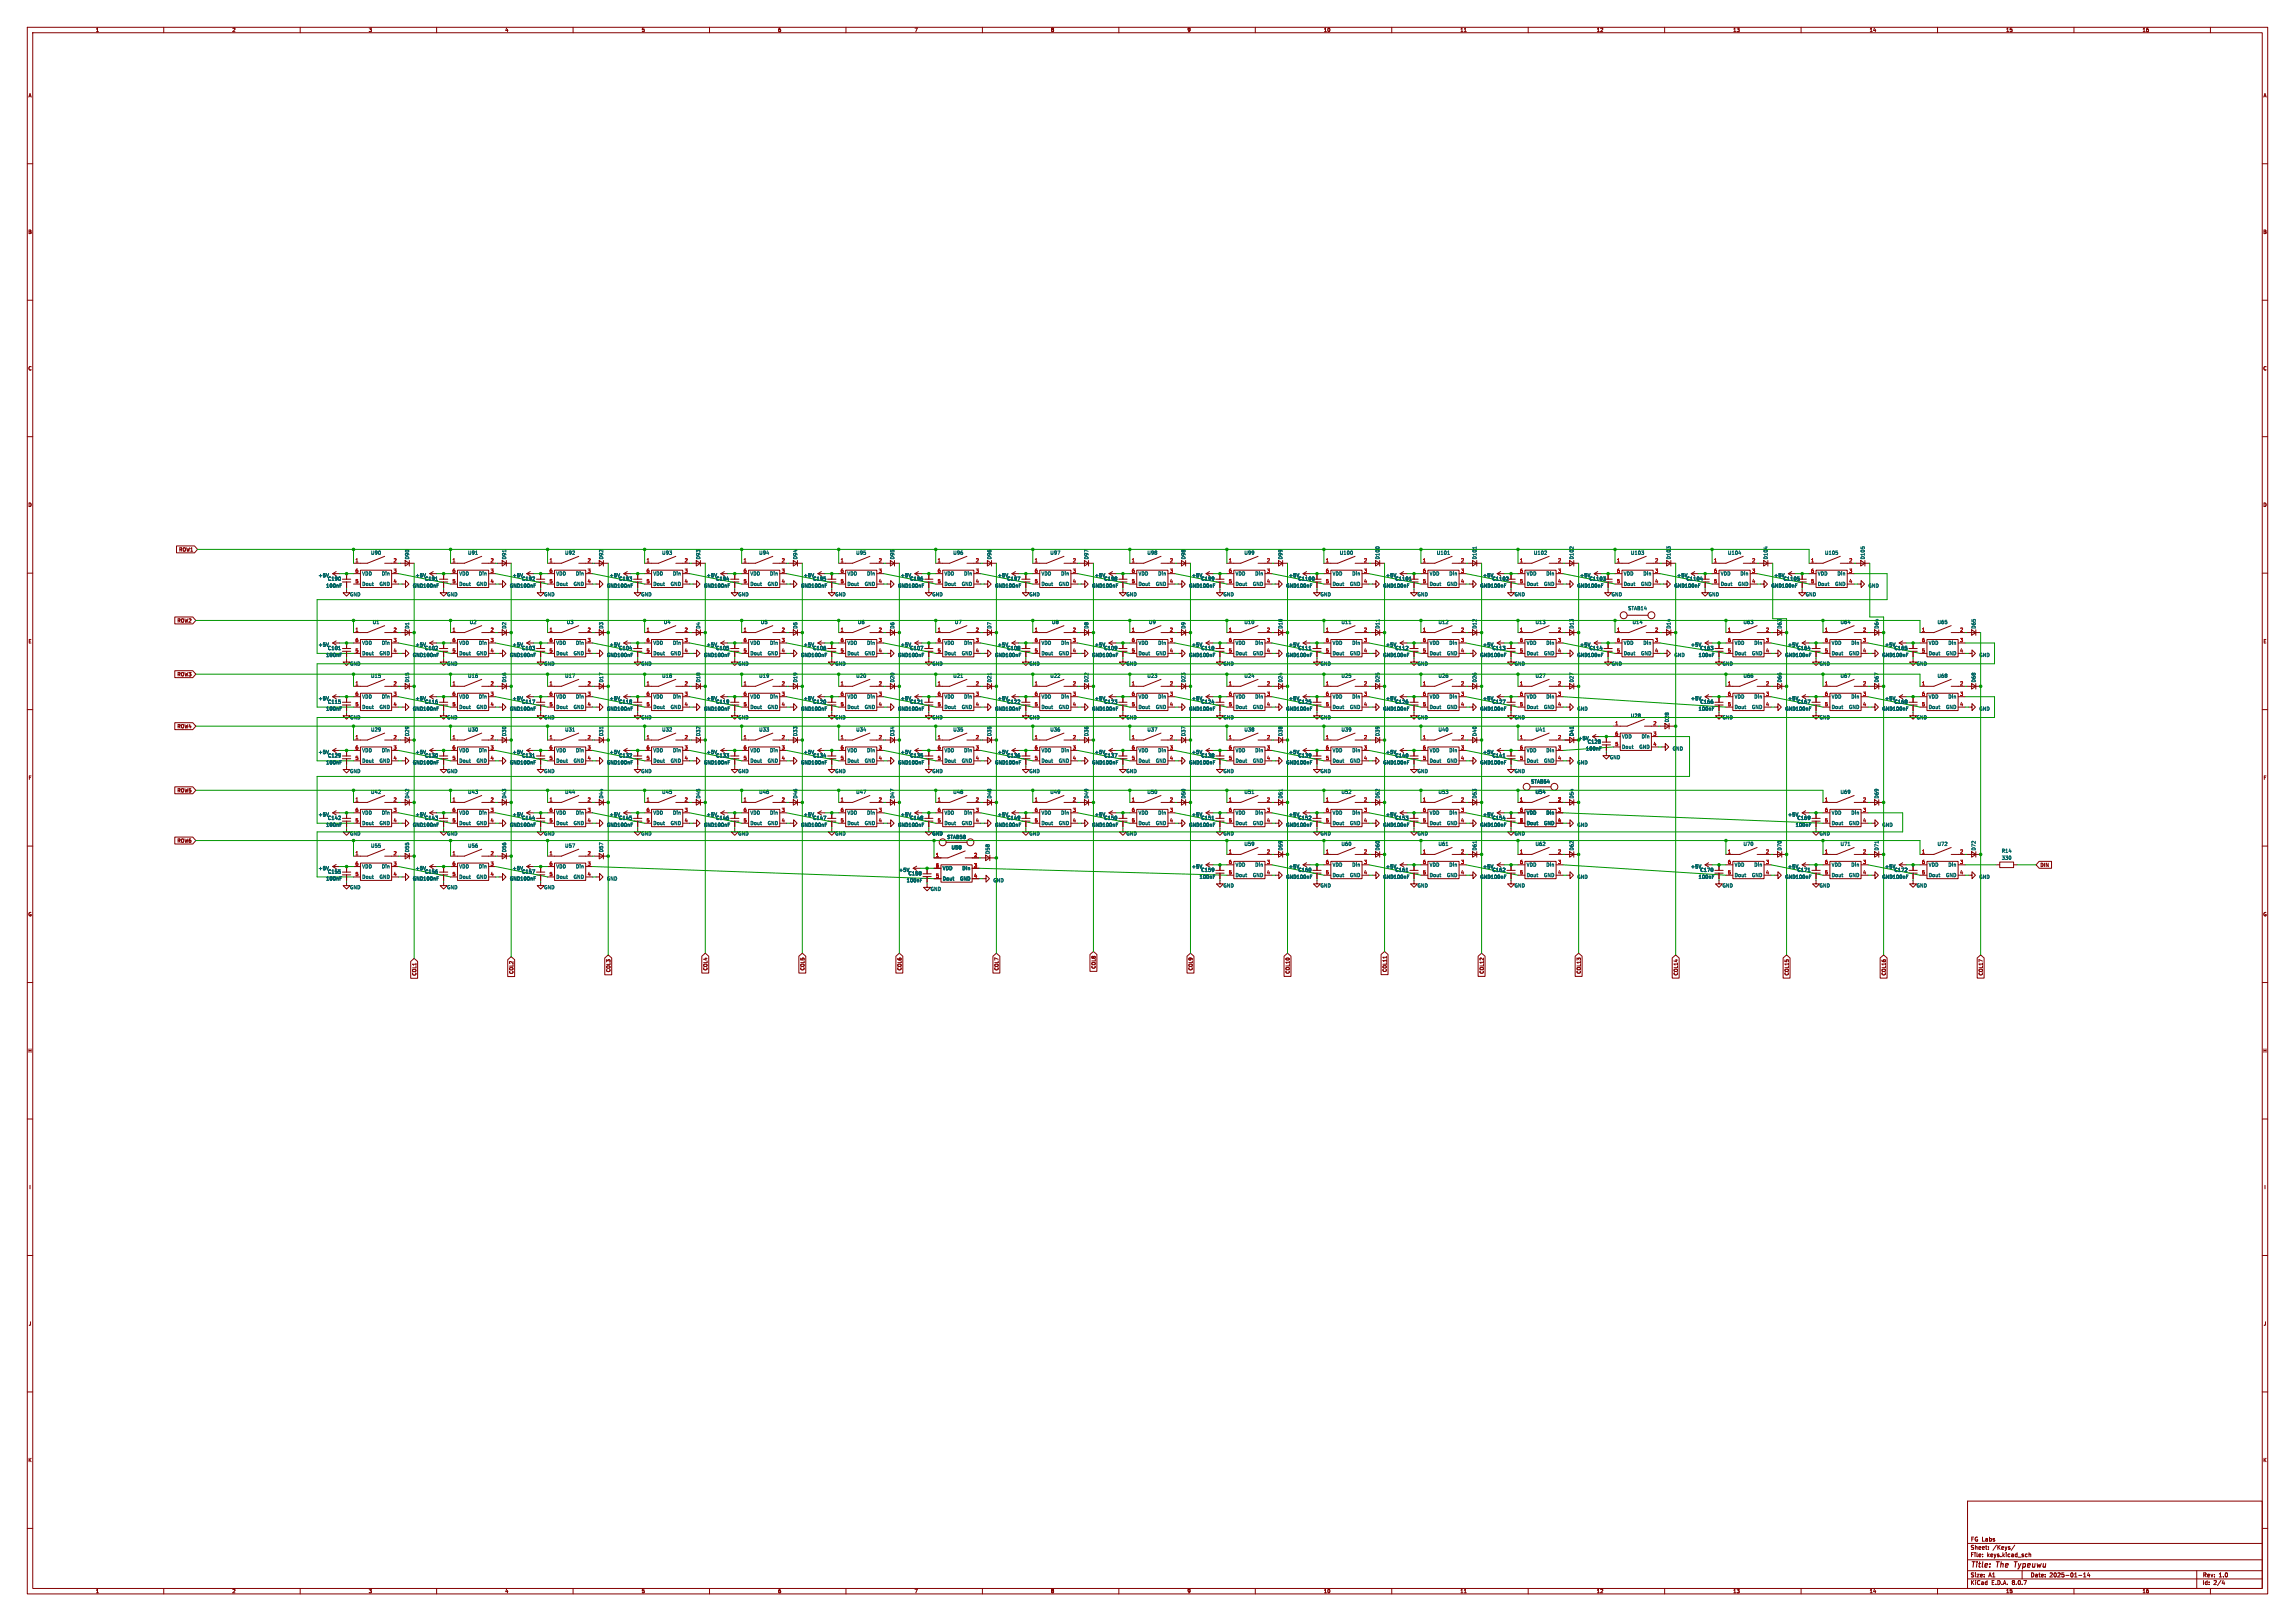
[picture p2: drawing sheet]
<svg xmlns="http://www.w3.org/2000/svg" width="297mm" height="210mm" viewBox="0 0 297 210" stroke-linecap="round" stroke-linejoin="round" font-family="sans-serif">
<defs><g id="words">
<g font-size="1" fill="#840000">
<text x="255" y="203">Title:</text>
<text x="258.4" y="203">The</text>
<text x="261" y="203">Typeuwu</text>
</g>
<g font-size=".7" fill="#840000">
<text x="255" y="201.5">File:</text>
<text x="255" y="200.6">Sheet:</text>
<text x="255" y="199.6">FG</text>
<text x="256.6" y="199.6">Labs</text>
<text x="257.1" y="201.5">keys.kicad_sch</text>
<text x="257.9" y="200.6">/Keys/</text>
<text x="255" y="205.1">KiCad</text>
<text x="255" y="204.2">Size:</text>
<text x="257.3" y="204.2">A1</text>
<text x="257.7" y="205.1">E.D.A.</text>
<text x="260.4" y="205.1">8.0.7</text>
<text x="262.7" y="204.2">Date:</text>
<text x="265.2" y="204.2">2025-01-14</text>
<text x="285" y="204.2">Rev:</text>
<text x="285" y="205.1">Id:</text>
<text x="286.4" y="205.1">2/4</text>
<text x="287.3" y="204.2">1.0</text>
</g>
<g font-size=".6" fill="#840000">
<text x="12.4" y="4.2">1</text>
<text x="30" y="4.2">2</text>
<text x="47.7" y="4.2">3</text>
<text x="65.3" y="4.2">4</text>
<text x="83" y="4.2">5</text>
<text x="100.6" y="4.2">6</text>
<text x="118.3" y="4.2">7</text>
<text x="136" y="4.2">8</text>
<text x="153.6" y="4.2">9</text>
<text x="171.3" y="4.2">10</text>
<text x="188.9" y="4.2">11</text>
<text x="206.6" y="4.2">12</text>
<text x="224.3" y="4.2">13</text>
<text x="241.9" y="4.2">14</text>
<text x="259.6" y="4.2">15</text>
<text x="277.2" y="4.2">16</text>
<text x="3.7" y="12.7">A</text>
<text x="292.9" y="12.7">A</text>
<text x="3.6" y="30.3">B</text>
<text x="292.9" y="30.3">B</text>
<text x="3.6" y="48">C</text>
<text x="292.9" y="48">C</text>
<text x="3.6" y="65.6">D</text>
<text x="292.9" y="65.6">D</text>
<text x="23.1" y="71.4">ROW1</text>
<text x="3.6" y="83.3">E</text>
<text x="22.9" y="80.6">ROW2</text>
<text x="292.9" y="83.3">E</text>
<text x="22.9" y="87.6">ROW3</text>
<text x="22.9" y="94.3">ROW4</text>
<text x="3.7" y="101">F</text>
<text x="292.9" y="101">F</text>
<text x="22.9" y="102.6">ROW5</text>
<text x="22.9" y="109.1">ROW6</text>
<text x="264" y="112.2">DIN</text>
<text x="3.6" y="118.6">G</text>
<text x="292.9" y="118.6">G</text>
<text x="79.1" y="125.8" transform="rotate(-90 79.1 125.8)">COL3</text>
<text x="91.6" y="125.6" transform="rotate(-90 91.6 125.6)">COL4</text>
<text x="104.2" y="125.6" transform="rotate(-90 104.2 125.6)">COL5</text>
<text x="116.7" y="125.6" transform="rotate(-90 116.7 125.6)">COL6</text>
<text x="129.3" y="125.6" transform="rotate(-90 129.3 125.6)">COL7</text>
<text x="141.8" y="125.4" transform="rotate(-90 141.8 125.4)">COL8</text>
<text x="154.4" y="125.6" transform="rotate(-90 154.4 125.6)">COL9</text>
<text x="179.5" y="125.8" transform="rotate(-90 179.5 125.8)">COL11</text>
<text x="53.9" y="126.3" transform="rotate(-90 53.9 126.3)">COL1</text>
<text x="66.5" y="126.1" transform="rotate(-90 66.5 126.1)">COL2</text>
<text x="167" y="126.1" transform="rotate(-90 167 126.1)">COL10</text>
<text x="192.1" y="126.1" transform="rotate(-90 192.1 126.1)">COL12</text>
<text x="204.6" y="126.1" transform="rotate(-90 204.6 126.1)">COL13</text>
<text x="217.2" y="126.3" transform="rotate(-90 217.2 126.3)">COL14</text>
<text x="231.5" y="126.3" transform="rotate(-90 231.5 126.3)">COL15</text>
<text x="244.1" y="126.3" transform="rotate(-90 244.1 126.3)">COL16</text>
<text x="256.7" y="126.3" transform="rotate(-90 256.7 126.3)">COL17</text>
<text x="3.6" y="136.3">H</text>
<text x="292.8" y="136.3">H</text>
<text x="3.7" y="153.9">I</text>
<text x="293" y="153.9">I</text>
<text x="3.7" y="171.6">J</text>
<text x="292.9" y="171.6">J</text>
<text x="3.6" y="189.2">K</text>
<text x="292.9" y="189.2">K</text>
<text x="12.4" y="206.2">1</text>
<text x="30" y="206.2">2</text>
<text x="47.7" y="206.2">3</text>
<text x="65.3" y="206.2">4</text>
<text x="83" y="206.2">5</text>
<text x="100.6" y="206.2">6</text>
<text x="118.3" y="206.2">7</text>
<text x="136" y="206.2">8</text>
<text x="153.6" y="206.2">9</text>
<text x="171.3" y="206.2">10</text>
<text x="188.9" y="206.2">11</text>
<text x="206.6" y="206.2">12</text>
<text x="224.3" y="206.2">13</text>
<text x="241.9" y="206.2">14</text>
<text x="259.6" y="206.2">15</text>
<text x="277.2" y="206.2">16</text>
</g>
<g font-size=".6" fill="#006464">
<text x="48" y="71.8">U90</text>
<text x="60.5" y="71.8">U91</text>
<text x="73.1" y="71.8">U92</text>
<text x="85.6" y="71.8">U93</text>
<text x="98.2" y="71.8">U94</text>
<text x="110.8" y="71.8">U95</text>
<text x="123.3" y="71.8">U96</text>
<text x="135.9" y="71.8">U97</text>
<text x="148.4" y="71.8">U98</text>
<text x="161" y="71.8">U99</text>
<text x="173.3" y="71.8">U100</text>
<text x="185.9" y="71.8">U101</text>
<text x="198.5" y="71.8">U102</text>
<text x="211" y="71.8">U103</text>
<text x="223.6" y="71.8">U104</text>
<text x="236.1" y="71.8">U105</text>
<text x="41.2" y="74.8">+5V</text>
<text x="42.2" y="76.1">100nF</text>
<text x="42.4" y="75.2">C190</text>
<text x="45.3" y="77.2">GND</text>
<text x="46.8" y="75.9">Dout</text>
<text x="46.8" y="74.5">VDD</text>
<text x="49.1" y="75.9">GND</text>
<text x="49.4" y="74.5">Din</text>
<text x="53" y="72.4" transform="rotate(-90 53 72.4)">D90</text>
<text x="53.4" y="76.1">GND100nF</text>
<text x="53.7" y="74.8">+5V</text>
<text x="54.9" y="75.2">C191</text>
<text x="57.8" y="77.2">GND</text>
<text x="59.4" y="75.9">Dout</text>
<text x="59.4" y="74.5">VDD</text>
<text x="61.6" y="75.9">GND</text>
<text x="61.9" y="74.5">Din</text>
<text x="65.6" y="72.4" transform="rotate(-90 65.6 72.4)">D91</text>
<text x="65.9" y="76.1">GND100nF</text>
<text x="66.3" y="74.8">+5V</text>
<text x="67.5" y="75.2">C192</text>
<text x="70.4" y="77.2">GND</text>
<text x="71.9" y="75.9">Dout</text>
<text x="71.9" y="74.5">VDD</text>
<text x="74.2" y="75.9">GND</text>
<text x="74.5" y="74.5">Din</text>
<text x="78.1" y="72.4" transform="rotate(-90 78.1 72.4)">D92</text>
<text x="78.5" y="76.1">GND100nF</text>
<text x="78.8" y="74.8">+5V</text>
<text x="80.1" y="75.2">C193</text>
<text x="82.9" y="77.2">GND</text>
<text x="84.5" y="75.9">Dout</text>
<text x="84.5" y="74.5">VDD</text>
<text x="86.7" y="75.9">GND</text>
<text x="87" y="74.5">Din</text>
<text x="90.7" y="72.4" transform="rotate(-90 90.7 72.4)">D93</text>
<text x="91.1" y="76.1">GND100nF</text>
<text x="91.4" y="74.8">+5V</text>
<text x="92.6" y="75.2">C194</text>
<text x="95.5" y="77.2">GND</text>
<text x="97.1" y="75.9">Dout</text>
<text x="97.1" y="74.5">VDD</text>
<text x="99.3" y="75.9">GND</text>
<text x="99.6" y="74.5">Din</text>
<text x="103.2" y="72.4" transform="rotate(-90 103.2 72.4)">D94</text>
<text x="103.6" y="76.1">GND100nF</text>
<text x="104" y="74.8">+5V</text>
<text x="105.2" y="75.2">C195</text>
<text x="108" y="77.2">GND</text>
<text x="109.6" y="75.9">Dout</text>
<text x="109.6" y="74.5">VDD</text>
<text x="111.9" y="75.9">GND</text>
<text x="112.2" y="74.5">Din</text>
<text x="115.8" y="72.4" transform="rotate(-90 115.8 72.4)">D95</text>
<text x="116.2" y="76.1">GND100nF</text>
<text x="116.5" y="74.8">+5V</text>
<text x="117.7" y="75.2">C196</text>
<text x="120.6" y="77.2">GND</text>
<text x="122.2" y="75.9">Dout</text>
<text x="122.2" y="74.5">VDD</text>
<text x="124.4" y="75.9">GND</text>
<text x="124.7" y="74.5">Din</text>
<text x="128.4" y="72.4" transform="rotate(-90 128.4 72.4)">D96</text>
<text x="128.7" y="76.1">GND100nF</text>
<text x="129.1" y="74.8">+5V</text>
<text x="130.3" y="75.2">C197</text>
<text x="133.2" y="77.2">GND</text>
<text x="134.7" y="75.9">Dout</text>
<text x="134.7" y="74.5">VDD</text>
<text x="137" y="75.9">GND</text>
<text x="137.3" y="74.5">Din</text>
<text x="140.9" y="72.4" transform="rotate(-90 140.9 72.4)">D97</text>
<text x="141.3" y="76.1">GND100nF</text>
<text x="141.6" y="74.8">+5V</text>
<text x="142.9" y="75.2">C198</text>
<text x="145.7" y="77.2">GND</text>
<text x="147.3" y="75.9">Dout</text>
<text x="147.3" y="74.5">VDD</text>
<text x="149.5" y="75.9">GND</text>
<text x="149.8" y="74.5">Din</text>
<text x="153.5" y="72.4" transform="rotate(-90 153.5 72.4)">D98</text>
<text x="153.8" y="76.1">GND100nF</text>
<text x="154.2" y="74.8">+5V</text>
<text x="155.4" y="75.2">C199</text>
<text x="158.3" y="77.2">GND</text>
<text x="159.8" y="75.9">Dout</text>
<text x="159.8" y="74.5">VDD</text>
<text x="162.1" y="75.9">GND</text>
<text x="162.4" y="74.5">Din</text>
<text x="166" y="72.4" transform="rotate(-90 166 72.4)">D99</text>
<text x="166.4" y="76.1">GND100nF</text>
<text x="166.7" y="74.8">+5V</text>
<text x="168" y="75.2">C1100</text>
<text x="170.8" y="77.2">GND</text>
<text x="172.4" y="75.9">Dout</text>
<text x="172.4" y="74.5">VDD</text>
<text x="174.6" y="75.9">GND</text>
<text x="174.9" y="74.5">Din</text>
<text x="178.6" y="72.4" transform="rotate(-90 178.6 72.4)">D100</text>
<text x="179" y="76.1">GND100nF</text>
<text x="179.3" y="74.8">+5V</text>
<text x="180.5" y="75.2">C1101</text>
<text x="183.4" y="77.2">GND</text>
<text x="185" y="75.9">Dout</text>
<text x="185" y="74.5">VDD</text>
<text x="187.2" y="75.9">GND</text>
<text x="187.5" y="74.5">Din</text>
<text x="191.1" y="72.4" transform="rotate(-90 191.1 72.4)">D101</text>
<text x="191.5" y="76.1">GND100nF</text>
<text x="191.9" y="74.8">+5V</text>
<text x="193.1" y="75.2">C1102</text>
<text x="196" y="77.2">GND</text>
<text x="197.5" y="75.9">Dout</text>
<text x="197.5" y="74.5">VDD</text>
<text x="199.8" y="75.9">GND</text>
<text x="200.1" y="74.5">Din</text>
<text x="203.7" y="72.4" transform="rotate(-90 203.7 72.4)">D102</text>
<text x="204.1" y="76.1">GND100nF</text>
<text x="204.4" y="74.8">+5V</text>
<text x="205.6" y="75.2">C1103</text>
<text x="208.5" y="77.2">GND</text>
<text x="210.1" y="75.9">Dout</text>
<text x="210.1" y="74.5">VDD</text>
<text x="212.3" y="75.9">GND</text>
<text x="212.6" y="74.5">Din</text>
<text x="216.3" y="72.4" transform="rotate(-90 216.3 72.4)">D103</text>
<text x="216.6" y="76.1">GND100nF</text>
<text x="217" y="74.8">+5V</text>
<text x="218.2" y="75.2">C1104</text>
<text x="221.1" y="77.2">GND</text>
<text x="222.6" y="75.9">Dout</text>
<text x="222.6" y="74.5">VDD</text>
<text x="224.9" y="75.9">GND</text>
<text x="225.2" y="74.5">Din</text>
<text x="228.8" y="72.4" transform="rotate(-90 228.8 72.4)">D104</text>
<text x="229.2" y="76.1">GND100nF</text>
<text x="229.5" y="74.8">+5V</text>
<text x="230.8" y="75.2">C1105</text>
<text x="233.6" y="77.2">GND</text>
<text x="235.2" y="75.9">Dout</text>
<text x="235.2" y="74.5">VDD</text>
<text x="237.4" y="75.9">GND</text>
<text x="237.7" y="74.5">Din</text>
<text x="241.4" y="72.4" transform="rotate(-90 241.4 72.4)">D105</text>
<text x="241.7" y="76.1">GND</text>
<text x="41.2" y="83.7">+5V</text>
<text x="46.8" y="83.5">VDD</text>
<text x="48.2" y="80.8">U1</text>
<text x="49.4" y="83.5">Din</text>
<text x="53" y="81.4" transform="rotate(-90 53 81.4)">D1</text>
<text x="53.7" y="83.7">+5V</text>
<text x="59.4" y="83.5">VDD</text>
<text x="60.7" y="80.8">U2</text>
<text x="61.9" y="83.5">Din</text>
<text x="65.6" y="81.4" transform="rotate(-90 65.6 81.4)">D2</text>
<text x="66.3" y="83.7">+5V</text>
<text x="71.9" y="83.5">VDD</text>
<text x="73.3" y="80.8">U3</text>
<text x="74.5" y="83.5">Din</text>
<text x="78.1" y="81.4" transform="rotate(-90 78.1 81.4)">D3</text>
<text x="78.8" y="83.7">+5V</text>
<text x="84.5" y="83.5">VDD</text>
<text x="85.9" y="80.8">U4</text>
<text x="87" y="83.5">Din</text>
<text x="90.7" y="81.4" transform="rotate(-90 90.7 81.4)">D4</text>
<text x="91.4" y="83.7">+5V</text>
<text x="97.1" y="83.5">VDD</text>
<text x="98.4" y="80.8">U5</text>
<text x="99.6" y="83.5">Din</text>
<text x="103.2" y="81.4" transform="rotate(-90 103.2 81.4)">D5</text>
<text x="104" y="83.7">+5V</text>
<text x="109.6" y="83.5">VDD</text>
<text x="111" y="80.8">U6</text>
<text x="112.2" y="83.5">Din</text>
<text x="115.8" y="81.4" transform="rotate(-90 115.8 81.4)">D6</text>
<text x="116.5" y="83.7">+5V</text>
<text x="122.2" y="83.5">VDD</text>
<text x="123.5" y="80.8">U7</text>
<text x="124.7" y="83.5">Din</text>
<text x="128.4" y="81.4" transform="rotate(-90 128.4 81.4)">D7</text>
<text x="129.1" y="83.7">+5V</text>
<text x="134.7" y="83.5">VDD</text>
<text x="136.1" y="80.8">U8</text>
<text x="137.3" y="83.5">Din</text>
<text x="140.9" y="81.4" transform="rotate(-90 140.9 81.4)">D8</text>
<text x="141.6" y="83.7">+5V</text>
<text x="147.3" y="83.5">VDD</text>
<text x="148.6" y="80.8">U9</text>
<text x="149.8" y="83.5">Din</text>
<text x="153.5" y="81.4" transform="rotate(-90 153.5 81.4)">D9</text>
<text x="154.2" y="83.7">+5V</text>
<text x="159.8" y="83.5">VDD</text>
<text x="161" y="80.8">U10</text>
<text x="162.4" y="83.5">Din</text>
<text x="166" y="81.4" transform="rotate(-90 166 81.4)">D10</text>
<text x="166.7" y="83.7">+5V</text>
<text x="172.4" y="83.5">VDD</text>
<text x="173.5" y="80.8">U11</text>
<text x="174.9" y="83.5">Din</text>
<text x="178.6" y="81.4" transform="rotate(-90 178.6 81.4)">D11</text>
<text x="179.3" y="83.7">+5V</text>
<text x="185" y="83.5">VDD</text>
<text x="186.1" y="80.8">U12</text>
<text x="187.5" y="83.5">Din</text>
<text x="191.1" y="81.4" transform="rotate(-90 191.1 81.4)">D12</text>
<text x="191.9" y="83.7">+5V</text>
<text x="197.5" y="83.5">VDD</text>
<text x="198.7" y="80.8">U13</text>
<text x="200.1" y="83.5">Din</text>
<text x="203.7" y="81.4" transform="rotate(-90 203.7 81.4)">D13</text>
<text x="204.4" y="83.7">+5V</text>
<text x="210.1" y="83.5">VDD</text>
<text x="210.7" y="79">STAB14</text>
<text x="211.2" y="80.8">U14</text>
<text x="212.6" y="83.5">Din</text>
<text x="216.3" y="81.4" transform="rotate(-90 216.3 81.4)">D14</text>
<text x="218.8" y="83.7">+5V</text>
<text x="224.4" y="83.5">VDD</text>
<text x="225.6" y="80.8">U63</text>
<text x="227" y="83.5">Din</text>
<text x="230.6" y="81.4" transform="rotate(-90 230.6 81.4)">D63</text>
<text x="231.3" y="83.7">+5V</text>
<text x="237" y="83.5">VDD</text>
<text x="238.1" y="80.8">U64</text>
<text x="239.5" y="83.5">Din</text>
<text x="243.2" y="81.4" transform="rotate(-90 243.2 81.4)">D64</text>
<text x="243.9" y="83.7">+5V</text>
<text x="249.6" y="83.5">VDD</text>
<text x="250.7" y="80.8">U65</text>
<text x="252.1" y="83.5">Din</text>
<text x="255.7" y="81.4" transform="rotate(-90 255.7 81.4)">D65</text>
<text x="42.2" y="85.1">100nF</text>
<text x="42.4" y="84.2">C101</text>
<text x="45.3" y="86.2">GND</text>
<text x="46.8" y="84.8">Dout</text>
<text x="48" y="87.8">U15</text>
<text x="49.1" y="84.8">GND</text>
<text x="53" y="88.4" transform="rotate(-90 53 88.4)">D15</text>
<text x="53.4" y="85.1">GND100nF</text>
<text x="54.9" y="84.2">C102</text>
<text x="57.8" y="86.2">GND</text>
<text x="59.4" y="84.8">Dout</text>
<text x="60.5" y="87.8">U16</text>
<text x="61.6" y="84.8">GND</text>
<text x="65.6" y="88.4" transform="rotate(-90 65.6 88.4)">D16</text>
<text x="65.9" y="85.1">GND100nF</text>
<text x="67.5" y="84.2">C103</text>
<text x="70.4" y="86.2">GND</text>
<text x="71.9" y="84.8">Dout</text>
<text x="73.1" y="87.8">U17</text>
<text x="74.2" y="84.8">GND</text>
<text x="78.1" y="88.4" transform="rotate(-90 78.1 88.4)">D17</text>
<text x="78.5" y="85.1">GND100nF</text>
<text x="80.1" y="84.2">C104</text>
<text x="82.9" y="86.2">GND</text>
<text x="84.5" y="84.8">Dout</text>
<text x="85.6" y="87.8">U18</text>
<text x="86.7" y="84.8">GND</text>
<text x="90.7" y="88.4" transform="rotate(-90 90.7 88.4)">D18</text>
<text x="91.1" y="85.1">GND100nF</text>
<text x="92.6" y="84.2">C105</text>
<text x="95.5" y="86.2">GND</text>
<text x="97.1" y="84.8">Dout</text>
<text x="98.2" y="87.8">U19</text>
<text x="99.3" y="84.8">GND</text>
<text x="103.2" y="88.4" transform="rotate(-90 103.2 88.4)">D19</text>
<text x="103.6" y="85.1">GND100nF</text>
<text x="105.2" y="84.2">C106</text>
<text x="108" y="86.2">GND</text>
<text x="109.6" y="84.8">Dout</text>
<text x="110.8" y="87.8">U20</text>
<text x="111.9" y="84.8">GND</text>
<text x="115.8" y="88.4" transform="rotate(-90 115.8 88.4)">D20</text>
<text x="116.2" y="85.1">GND100nF</text>
<text x="117.7" y="84.2">C107</text>
<text x="120.6" y="86.2">GND</text>
<text x="122.2" y="84.8">Dout</text>
<text x="123.3" y="87.8">U21</text>
<text x="124.4" y="84.8">GND</text>
<text x="128.4" y="88.4" transform="rotate(-90 128.4 88.4)">D21</text>
<text x="128.7" y="85.1">GND100nF</text>
<text x="130.3" y="84.2">C108</text>
<text x="133.2" y="86.2">GND</text>
<text x="134.7" y="84.8">Dout</text>
<text x="135.9" y="87.8">U22</text>
<text x="137" y="84.8">GND</text>
<text x="140.9" y="88.4" transform="rotate(-90 140.9 88.4)">D22</text>
<text x="141.3" y="85.1">GND100nF</text>
<text x="142.9" y="84.2">C109</text>
<text x="145.7" y="86.2">GND</text>
<text x="147.3" y="84.8">Dout</text>
<text x="148.4" y="87.8">U23</text>
<text x="149.5" y="84.8">GND</text>
<text x="153.5" y="88.4" transform="rotate(-90 153.5 88.4)">D23</text>
<text x="153.8" y="85.1">GND100nF</text>
<text x="155.4" y="84.2">C110</text>
<text x="158.3" y="86.2">GND</text>
<text x="159.8" y="84.8">Dout</text>
<text x="161" y="87.8">U24</text>
<text x="162.1" y="84.8">GND</text>
<text x="166" y="88.4" transform="rotate(-90 166 88.4)">D24</text>
<text x="166.4" y="85.1">GND100nF</text>
<text x="168" y="84.2">C111</text>
<text x="170.8" y="86.2">GND</text>
<text x="172.4" y="84.8">Dout</text>
<text x="173.5" y="87.8">U25</text>
<text x="174.6" y="84.8">GND</text>
<text x="178.6" y="88.4" transform="rotate(-90 178.6 88.4)">D25</text>
<text x="179" y="85.1">GND100nF</text>
<text x="180.5" y="84.2">C112</text>
<text x="183.4" y="86.2">GND</text>
<text x="185" y="84.8">Dout</text>
<text x="186.1" y="87.8">U26</text>
<text x="187.2" y="84.8">GND</text>
<text x="191.1" y="88.4" transform="rotate(-90 191.1 88.4)">D26</text>
<text x="191.5" y="85.1">GND100nF</text>
<text x="193.1" y="84.2">C113</text>
<text x="196" y="86.2">GND</text>
<text x="197.5" y="84.8">Dout</text>
<text x="198.7" y="87.8">U27</text>
<text x="199.8" y="84.8">GND</text>
<text x="203.7" y="88.4" transform="rotate(-90 203.7 88.4)">D27</text>
<text x="204.1" y="85.1">GND100nF</text>
<text x="205.6" y="84.2">C114</text>
<text x="208.5" y="86.2">GND</text>
<text x="210.1" y="84.8">Dout</text>
<text x="212.3" y="84.8">GND</text>
<text x="216.6" y="85.1">GND</text>
<text x="219.8" y="85.1">100nF</text>
<text x="220" y="84.2">C163</text>
<text x="222.9" y="86.2">GND</text>
<text x="224.4" y="84.8">Dout</text>
<text x="225.6" y="87.8">U66</text>
<text x="226.7" y="84.8">GND</text>
<text x="230.6" y="88.4" transform="rotate(-90 230.6 88.4)">D66</text>
<text x="231" y="85.1">GND100nF</text>
<text x="232.6" y="84.2">C164</text>
<text x="235.4" y="86.2">GND</text>
<text x="237" y="84.8">Dout</text>
<text x="238.1" y="87.8">U67</text>
<text x="239.2" y="84.8">GND</text>
<text x="243.2" y="88.4" transform="rotate(-90 243.2 88.4)">D67</text>
<text x="243.5" y="85.1">GND100nF</text>
<text x="245.1" y="84.2">C165</text>
<text x="248" y="86.2">GND</text>
<text x="249.6" y="84.8">Dout</text>
<text x="250.7" y="87.8">U68</text>
<text x="251.8" y="84.8">GND</text>
<text x="255.7" y="88.4" transform="rotate(-90 255.7 88.4)">D68</text>
<text x="256.1" y="85.1">GND</text>
<text x="41.2" y="90.7">+5V</text>
<text x="42.2" y="92">100nF</text>
<text x="42.4" y="91.1">C115</text>
<text x="45.3" y="93.1">GND</text>
<text x="46.8" y="91.8">Dout</text>
<text x="46.8" y="90.5">VDD</text>
<text x="48" y="94.7">U29</text>
<text x="49.1" y="91.8">GND</text>
<text x="49.4" y="90.5">Din</text>
<text x="53" y="95.3" transform="rotate(-90 53 95.3)">D29</text>
<text x="53.4" y="92">GND100nF</text>
<text x="53.7" y="90.7">+5V</text>
<text x="54.9" y="91.1">C116</text>
<text x="57.8" y="93.1">GND</text>
<text x="59.4" y="91.8">Dout</text>
<text x="59.4" y="90.5">VDD</text>
<text x="60.5" y="94.7">U30</text>
<text x="61.6" y="91.8">GND</text>
<text x="61.9" y="90.5">Din</text>
<text x="65.6" y="95.3" transform="rotate(-90 65.6 95.3)">D30</text>
<text x="65.9" y="92">GND100nF</text>
<text x="66.3" y="90.7">+5V</text>
<text x="67.5" y="91.1">C117</text>
<text x="70.4" y="93.1">GND</text>
<text x="71.9" y="91.8">Dout</text>
<text x="71.9" y="90.5">VDD</text>
<text x="73.1" y="94.7">U31</text>
<text x="74.2" y="91.8">GND</text>
<text x="74.5" y="90.5">Din</text>
<text x="78.1" y="95.3" transform="rotate(-90 78.1 95.3)">D31</text>
<text x="78.5" y="92">GND100nF</text>
<text x="78.8" y="90.7">+5V</text>
<text x="80.1" y="91.1">C118</text>
<text x="82.9" y="93.1">GND</text>
<text x="84.5" y="91.8">Dout</text>
<text x="84.5" y="90.5">VDD</text>
<text x="85.6" y="94.7">U32</text>
<text x="86.7" y="91.8">GND</text>
<text x="87" y="90.5">Din</text>
<text x="90.7" y="95.3" transform="rotate(-90 90.7 95.3)">D32</text>
<text x="91.1" y="92">GND100nF</text>
<text x="91.4" y="90.7">+5V</text>
<text x="92.6" y="91.1">C119</text>
<text x="95.5" y="93.1">GND</text>
<text x="97.1" y="91.8">Dout</text>
<text x="97.1" y="90.5">VDD</text>
<text x="98.2" y="94.7">U33</text>
<text x="99.3" y="91.8">GND</text>
<text x="99.6" y="90.5">Din</text>
<text x="103.2" y="95.3" transform="rotate(-90 103.2 95.3)">D33</text>
<text x="103.6" y="92">GND100nF</text>
<text x="104" y="90.7">+5V</text>
<text x="105.2" y="91.1">C120</text>
<text x="108" y="93.1">GND</text>
<text x="109.6" y="91.8">Dout</text>
<text x="109.6" y="90.5">VDD</text>
<text x="110.8" y="94.7">U34</text>
<text x="111.9" y="91.8">GND</text>
<text x="112.2" y="90.5">Din</text>
<text x="115.8" y="95.3" transform="rotate(-90 115.8 95.3)">D34</text>
<text x="116.2" y="92">GND100nF</text>
<text x="116.5" y="90.7">+5V</text>
<text x="117.7" y="91.1">C121</text>
<text x="120.6" y="93.1">GND</text>
<text x="122.2" y="91.8">Dout</text>
<text x="122.2" y="90.5">VDD</text>
<text x="123.3" y="94.7">U35</text>
<text x="124.4" y="91.8">GND</text>
<text x="124.7" y="90.5">Din</text>
<text x="128.4" y="95.3" transform="rotate(-90 128.4 95.3)">D35</text>
<text x="128.7" y="92">GND100nF</text>
<text x="129.1" y="90.7">+5V</text>
<text x="130.3" y="91.1">C122</text>
<text x="133.2" y="93.1">GND</text>
<text x="134.7" y="91.8">Dout</text>
<text x="134.7" y="90.5">VDD</text>
<text x="135.9" y="94.7">U36</text>
<text x="137" y="91.8">GND</text>
<text x="137.3" y="90.5">Din</text>
<text x="140.9" y="95.3" transform="rotate(-90 140.9 95.3)">D36</text>
<text x="141.3" y="92">GND100nF</text>
<text x="141.6" y="90.7">+5V</text>
<text x="142.9" y="91.1">C123</text>
<text x="145.7" y="93.1">GND</text>
<text x="147.3" y="91.8">Dout</text>
<text x="147.3" y="90.5">VDD</text>
<text x="148.4" y="94.7">U37</text>
<text x="149.5" y="91.8">GND</text>
<text x="149.8" y="90.5">Din</text>
<text x="153.5" y="95.3" transform="rotate(-90 153.5 95.3)">D37</text>
<text x="153.8" y="92">GND100nF</text>
<text x="154.2" y="90.7">+5V</text>
<text x="155.4" y="91.1">C124</text>
<text x="158.3" y="93.1">GND</text>
<text x="159.8" y="91.8">Dout</text>
<text x="159.8" y="90.5">VDD</text>
<text x="161" y="94.7">U38</text>
<text x="162.1" y="91.8">GND</text>
<text x="162.4" y="90.5">Din</text>
<text x="166" y="95.3" transform="rotate(-90 166 95.3)">D38</text>
<text x="166.4" y="92">GND100nF</text>
<text x="166.7" y="90.7">+5V</text>
<text x="168" y="91.1">C125</text>
<text x="170.8" y="93.1">GND</text>
<text x="172.4" y="91.8">Dout</text>
<text x="172.4" y="90.5">VDD</text>
<text x="173.5" y="94.7">U39</text>
<text x="174.6" y="91.8">GND</text>
<text x="174.9" y="90.5">Din</text>
<text x="178.6" y="95.3" transform="rotate(-90 178.6 95.3)">D39</text>
<text x="179" y="92">GND100nF</text>
<text x="179.3" y="90.7">+5V</text>
<text x="180.5" y="91.1">C126</text>
<text x="183.4" y="93.1">GND</text>
<text x="185" y="91.8">Dout</text>
<text x="185" y="90.5">VDD</text>
<text x="186.1" y="94.7">U40</text>
<text x="187.2" y="91.8">GND</text>
<text x="187.5" y="90.5">Din</text>
<text x="191.1" y="95.3" transform="rotate(-90 191.1 95.3)">D40</text>
<text x="191.5" y="92">GND100nF</text>
<text x="191.9" y="90.7">+5V</text>
<text x="193.1" y="91.1">C127</text>
<text x="196" y="93.1">GND</text>
<text x="197.5" y="91.8">Dout</text>
<text x="197.5" y="90.5">VDD</text>
<text x="198.7" y="94.7">U41</text>
<text x="199.8" y="91.8">GND</text>
<text x="200.1" y="90.5">Din</text>
<text x="203.7" y="95.3" transform="rotate(-90 203.7 95.3)">D41</text>
<text x="204.1" y="92">GND</text>
<text x="209.9" y="95.6">VDD</text>
<text x="211" y="92.9">U28</text>
<text x="212.4" y="95.6">Din</text>
<text x="216" y="93.5" transform="rotate(-90 216 93.5)">D28</text>
<text x="218.8" y="90.7">+5V</text>
<text x="219.8" y="92">100nF</text>
<text x="220" y="91.1">C166</text>
<text x="222.9" y="93.1">GND</text>
<text x="224.4" y="91.8">Dout</text>
<text x="224.4" y="90.5">VDD</text>
<text x="226.7" y="91.8">GND</text>
<text x="227" y="90.5">Din</text>
<text x="231" y="92">GND100nF</text>
<text x="231.3" y="90.7">+5V</text>
<text x="232.6" y="91.1">C167</text>
<text x="235.4" y="93.1">GND</text>
<text x="237" y="91.8">Dout</text>
<text x="237" y="90.5">VDD</text>
<text x="239.2" y="91.8">GND</text>
<text x="239.5" y="90.5">Din</text>
<text x="243.5" y="92">GND100nF</text>
<text x="243.9" y="90.7">+5V</text>
<text x="245.1" y="91.1">C168</text>
<text x="248" y="93.1">GND</text>
<text x="249.6" y="91.8">Dout</text>
<text x="249.6" y="90.5">VDD</text>
<text x="251.8" y="91.8">GND</text>
<text x="252.1" y="90.5">Din</text>
<text x="256.1" y="92">GND</text>
<text x="41.2" y="97.6">+5V</text>
<text x="42.2" y="99">100nF</text>
<text x="42.4" y="98.1">C129</text>
<text x="45.3" y="100.1">GND</text>
<text x="46.8" y="98.8">Dout</text>
<text x="46.8" y="97.4">VDD</text>
<text x="49.1" y="98.8">GND</text>
<text x="49.4" y="97.4">Din</text>
<text x="53.4" y="99">GND100nF</text>
<text x="53.7" y="97.6">+5V</text>
<text x="54.9" y="98.1">C130</text>
<text x="57.8" y="100.1">GND</text>
<text x="59.4" y="98.8">Dout</text>
<text x="59.4" y="97.4">VDD</text>
<text x="61.6" y="98.8">GND</text>
<text x="61.9" y="97.4">Din</text>
<text x="65.9" y="99">GND100nF</text>
<text x="66.3" y="97.6">+5V</text>
<text x="67.5" y="98.1">C131</text>
<text x="70.4" y="100.1">GND</text>
<text x="71.9" y="98.8">Dout</text>
<text x="71.9" y="97.4">VDD</text>
<text x="74.2" y="98.8">GND</text>
<text x="74.5" y="97.4">Din</text>
<text x="78.5" y="99">GND100nF</text>
<text x="78.8" y="97.6">+5V</text>
<text x="80.1" y="98.1">C132</text>
<text x="82.9" y="100.1">GND</text>
<text x="84.5" y="98.8">Dout</text>
<text x="84.5" y="97.4">VDD</text>
<text x="86.7" y="98.8">GND</text>
<text x="87" y="97.4">Din</text>
<text x="91.1" y="99">GND100nF</text>
<text x="91.4" y="97.6">+5V</text>
<text x="92.6" y="98.1">C133</text>
<text x="95.5" y="100.1">GND</text>
<text x="97.1" y="98.8">Dout</text>
<text x="97.1" y="97.4">VDD</text>
<text x="99.3" y="98.8">GND</text>
<text x="99.6" y="97.4">Din</text>
<text x="103.6" y="99">GND100nF</text>
<text x="104" y="97.6">+5V</text>
<text x="105.2" y="98.1">C134</text>
<text x="108" y="100.1">GND</text>
<text x="109.6" y="98.8">Dout</text>
<text x="109.6" y="97.4">VDD</text>
<text x="111.9" y="98.8">GND</text>
<text x="112.2" y="97.4">Din</text>
<text x="116.2" y="99">GND100nF</text>
<text x="116.5" y="97.6">+5V</text>
<text x="117.7" y="98.1">C135</text>
<text x="120.6" y="100.1">GND</text>
<text x="122.2" y="98.8">Dout</text>
<text x="122.2" y="97.4">VDD</text>
<text x="124.4" y="98.8">GND</text>
<text x="124.7" y="97.4">Din</text>
<text x="128.7" y="99">GND100nF</text>
<text x="129.1" y="97.6">+5V</text>
<text x="130.3" y="98.1">C136</text>
<text x="133.2" y="100.1">GND</text>
<text x="134.7" y="98.8">Dout</text>
<text x="134.7" y="97.4">VDD</text>
<text x="137" y="98.8">GND</text>
<text x="137.3" y="97.4">Din</text>
<text x="141.3" y="99">GND100nF</text>
<text x="141.6" y="97.6">+5V</text>
<text x="142.9" y="98.1">C137</text>
<text x="145.7" y="100.1">GND</text>
<text x="147.3" y="98.8">Dout</text>
<text x="147.3" y="97.4">VDD</text>
<text x="149.5" y="98.8">GND</text>
<text x="149.8" y="97.4">Din</text>
<text x="153.8" y="99">GND100nF</text>
<text x="154.2" y="97.6">+5V</text>
<text x="155.4" y="98.1">C138</text>
<text x="158.3" y="100.1">GND</text>
<text x="159.8" y="98.8">Dout</text>
<text x="159.8" y="97.4">VDD</text>
<text x="162.1" y="98.8">GND</text>
<text x="162.4" y="97.4">Din</text>
<text x="166.4" y="99">GND100nF</text>
<text x="166.7" y="97.6">+5V</text>
<text x="168" y="98.1">C139</text>
<text x="170.8" y="100.1">GND</text>
<text x="172.4" y="98.8">Dout</text>
<text x="172.4" y="97.4">VDD</text>
<text x="174.6" y="98.8">GND</text>
<text x="174.9" y="97.4">Din</text>
<text x="179" y="99">GND100nF</text>
<text x="179.3" y="97.6">+5V</text>
<text x="180.5" y="98.1">C140</text>
<text x="183.4" y="100.1">GND</text>
<text x="185" y="98.8">Dout</text>
<text x="185" y="97.4">VDD</text>
<text x="187.2" y="98.8">GND</text>
<text x="187.5" y="97.4">Din</text>
<text x="191.5" y="99">GND100nF</text>
<text x="191.9" y="97.6">+5V</text>
<text x="193.1" y="98.1">C141</text>
<text x="196" y="100.1">GND</text>
<text x="197.5" y="98.8">Dout</text>
<text x="197.5" y="97.4">VDD</text>
<text x="198.1" y="101.4">STAB54</text>
<text x="199.8" y="98.8">GND</text>
<text x="200.1" y="97.4">Din</text>
<text x="204.1" y="99">GND</text>
<text x="205.2" y="97.2">100nF</text>
<text x="205.4" y="96.3">C128</text>
<text x="208.3" y="98.3">GND</text>
<text x="209.9" y="97">Dout</text>
<text x="212.1" y="97">GND</text>
<text x="216.4" y="97.2">GND</text>
<text x="41.2" y="105.7">+5V</text>
<text x="42.2" y="107">100nF</text>
<text x="42.4" y="106.2">C142</text>
<text x="46.8" y="106.8">Dout</text>
<text x="46.8" y="105.5">VDD</text>
<text x="48" y="102.8">U42</text>
<text x="49.1" y="106.8">GND</text>
<text x="49.4" y="105.5">Din</text>
<text x="53" y="103.4" transform="rotate(-90 53 103.4)">D42</text>
<text x="53.4" y="107">GND100nF</text>
<text x="53.7" y="105.7">+5V</text>
<text x="54.9" y="106.2">C143</text>
<text x="59.4" y="106.8">Dout</text>
<text x="59.4" y="105.5">VDD</text>
<text x="60.5" y="102.8">U43</text>
<text x="61.6" y="106.8">GND</text>
<text x="61.9" y="105.5">Din</text>
<text x="65.6" y="103.4" transform="rotate(-90 65.6 103.4)">D43</text>
<text x="65.9" y="107">GND100nF</text>
<text x="66.3" y="105.7">+5V</text>
<text x="67.5" y="106.2">C144</text>
<text x="71.9" y="106.8">Dout</text>
<text x="71.9" y="105.5">VDD</text>
<text x="73.1" y="102.8">U44</text>
<text x="74.2" y="106.8">GND</text>
<text x="74.5" y="105.5">Din</text>
<text x="78.1" y="103.4" transform="rotate(-90 78.1 103.4)">D44</text>
<text x="78.5" y="107">GND100nF</text>
<text x="78.8" y="105.7">+5V</text>
<text x="80.1" y="106.2">C145</text>
<text x="84.5" y="106.8">Dout</text>
<text x="84.5" y="105.5">VDD</text>
<text x="85.6" y="102.8">U45</text>
<text x="86.7" y="106.8">GND</text>
<text x="87" y="105.5">Din</text>
<text x="90.7" y="103.4" transform="rotate(-90 90.7 103.4)">D45</text>
<text x="91.1" y="107">GND100nF</text>
<text x="91.4" y="105.7">+5V</text>
<text x="92.6" y="106.2">C146</text>
<text x="97.1" y="106.8">Dout</text>
<text x="97.1" y="105.5">VDD</text>
<text x="98.2" y="102.8">U46</text>
<text x="99.3" y="106.8">GND</text>
<text x="99.6" y="105.5">Din</text>
<text x="103.2" y="103.4" transform="rotate(-90 103.2 103.4)">D46</text>
<text x="103.6" y="107">GND100nF</text>
<text x="104" y="105.7">+5V</text>
<text x="105.2" y="106.2">C147</text>
<text x="109.6" y="106.8">Dout</text>
<text x="109.6" y="105.5">VDD</text>
<text x="110.8" y="102.8">U47</text>
<text x="111.9" y="106.8">GND</text>
<text x="112.2" y="105.5">Din</text>
<text x="115.8" y="103.4" transform="rotate(-90 115.8 103.4)">D47</text>
<text x="116.2" y="107">GND100nF</text>
<text x="116.5" y="105.7">+5V</text>
<text x="117.7" y="106.2">C148</text>
<text x="122.2" y="106.8">Dout</text>
<text x="122.2" y="105.5">VDD</text>
<text x="123.3" y="102.8">U48</text>
<text x="124.4" y="106.8">GND</text>
<text x="124.7" y="105.5">Din</text>
<text x="128.4" y="103.4" transform="rotate(-90 128.4 103.4)">D48</text>
<text x="128.7" y="107">GND100nF</text>
<text x="129.1" y="105.7">+5V</text>
<text x="130.3" y="106.2">C149</text>
<text x="134.7" y="106.8">Dout</text>
<text x="134.7" y="105.5">VDD</text>
<text x="135.9" y="102.8">U49</text>
<text x="137" y="106.8">GND</text>
<text x="137.3" y="105.5">Din</text>
<text x="140.9" y="103.4" transform="rotate(-90 140.9 103.4)">D49</text>
<text x="141.3" y="107">GND100nF</text>
<text x="141.6" y="105.7">+5V</text>
<text x="142.9" y="106.2">C150</text>
<text x="147.3" y="106.8">Dout</text>
<text x="147.3" y="105.5">VDD</text>
<text x="148.4" y="102.8">U50</text>
<text x="149.5" y="106.8">GND</text>
<text x="149.8" y="105.5">Din</text>
<text x="153.5" y="103.4" transform="rotate(-90 153.5 103.4)">D50</text>
<text x="153.8" y="107">GND100nF</text>
<text x="154.2" y="105.7">+5V</text>
<text x="155.4" y="106.2">C151</text>
<text x="159.8" y="106.8">Dout</text>
<text x="159.8" y="105.5">VDD</text>
<text x="161" y="102.8">U51</text>
<text x="162.1" y="106.8">GND</text>
<text x="162.4" y="105.5">Din</text>
<text x="166" y="103.4" transform="rotate(-90 166 103.4)">D51</text>
<text x="166.4" y="107">GND100nF</text>
<text x="166.7" y="105.7">+5V</text>
<text x="168" y="106.2">C152</text>
<text x="172.4" y="106.8">Dout</text>
<text x="172.4" y="105.5">VDD</text>
<text x="173.5" y="102.8">U52</text>
<text x="174.6" y="106.8">GND</text>
<text x="174.9" y="105.5">Din</text>
<text x="178.6" y="103.4" transform="rotate(-90 178.6 103.4)">D52</text>
<text x="179" y="107">GND100nF</text>
<text x="179.3" y="105.7">+5V</text>
<text x="180.5" y="106.2">C153</text>
<text x="185" y="106.8">Dout</text>
<text x="185" y="105.5">VDD</text>
<text x="186.1" y="102.8">U53</text>
<text x="187.2" y="106.8">GND</text>
<text x="187.5" y="105.5">Din</text>
<text x="191.1" y="103.4" transform="rotate(-90 191.1 103.4)">D53</text>
<text x="191.5" y="107">GND100nF</text>
<text x="191.9" y="105.7">+5V</text>
<text x="193.1" y="106.2">C154</text>
<text x="197.5" y="106.8">Dout</text>
<text x="197.5" y="105.5">VDD</text>
<text x="198.7" y="102.8">U54</text>
<text x="199.8" y="106.8">GND</text>
<text x="200.1" y="105.5">Din</text>
<text x="203.7" y="103.4" transform="rotate(-90 203.7 103.4)">D54</text>
<text x="204.1" y="107">GND</text>
<text x="231.3" y="105.7">+5V</text>
<text x="232.3" y="107">100nF</text>
<text x="232.6" y="106.2">C169</text>
<text x="237" y="106.8">Dout</text>
<text x="237" y="105.5">VDD</text>
<text x="238.1" y="102.8">U69</text>
<text x="239.2" y="106.8">GND</text>
<text x="239.5" y="105.5">Din</text>
<text x="243.2" y="103.4" transform="rotate(-90 243.2 103.4)">D69</text>
<text x="243.5" y="107">GND</text>
<text x="41.2" y="112.7">+5V</text>
<text x="42.4" y="113.1">C155</text>
<text x="45.3" y="108.2">GND</text>
<text x="46.8" y="113.8">Dout</text>
<text x="46.8" y="112.4">VDD</text>
<text x="48" y="109.7">U55</text>
<text x="49.1" y="113.8">GND</text>
<text x="49.4" y="112.4">Din</text>
<text x="53" y="110.3" transform="rotate(-90 53 110.3)">D55</text>
<text x="53.7" y="112.7">+5V</text>
<text x="54.9" y="113.1">C156</text>
<text x="57.8" y="108.2">GND</text>
<text x="59.4" y="113.8">Dout</text>
<text x="59.4" y="112.4">VDD</text>
<text x="60.5" y="109.7">U56</text>
<text x="61.6" y="113.8">GND</text>
<text x="61.9" y="112.4">Din</text>
<text x="65.6" y="110.3" transform="rotate(-90 65.6 110.3)">D56</text>
<text x="66.3" y="112.7">+5V</text>
<text x="67.5" y="113.1">C157</text>
<text x="70.4" y="108.2">GND</text>
<text x="71.9" y="113.8">Dout</text>
<text x="71.9" y="112.4">VDD</text>
<text x="73.1" y="109.7">U57</text>
<text x="74.2" y="113.8">GND</text>
<text x="74.5" y="112.4">Din</text>
<text x="78.1" y="110.3" transform="rotate(-90 78.1 110.3)">D57</text>
<text x="82.9" y="108.2">GND</text>
<text x="95.5" y="108.2">GND</text>
<text x="108" y="108.2">GND</text>
<text x="116.3" y="112.9">+5V</text>
<text x="117.5" y="113.3">C158</text>
<text x="120.6" y="108.2">GND</text>
<text x="121.9" y="112.7">VDD</text>
<text x="122.5" y="108.6">STAB58</text>
<text x="123.1" y="110">U58</text>
<text x="124.5" y="112.7">Din</text>
<text x="128.1" y="110.6" transform="rotate(-90 128.1 110.6)">D58</text>
<text x="133.2" y="108.2">GND</text>
<text x="145.7" y="108.2">GND</text>
<text x="154.2" y="112.4">+5V</text>
<text x="155.2" y="113.8">100nF</text>
<text x="155.4" y="112.9">C159</text>
<text x="158.3" y="108.2">GND</text>
<text x="159.8" y="113.6">Dout</text>
<text x="159.8" y="112.2">VDD</text>
<text x="161" y="109.5">U59</text>
<text x="162.1" y="113.6">GND</text>
<text x="162.4" y="112.2">Din</text>
<text x="166" y="110.1" transform="rotate(-90 166 110.1)">D59</text>
<text x="166.4" y="113.8">GND100nF</text>
<text x="166.7" y="112.4">+5V</text>
<text x="168" y="112.9">C160</text>
<text x="170.8" y="108.2">GND</text>
<text x="172.4" y="113.6">Dout</text>
<text x="172.4" y="112.2">VDD</text>
<text x="173.5" y="109.5">U60</text>
<text x="174.6" y="113.6">GND</text>
<text x="174.9" y="112.2">Din</text>
<text x="178.6" y="110.1" transform="rotate(-90 178.6 110.1)">D60</text>
<text x="179" y="113.8">GND100nF</text>
<text x="179.3" y="112.4">+5V</text>
<text x="180.5" y="112.9">C161</text>
<text x="183.4" y="108.2">GND</text>
<text x="185" y="113.6">Dout</text>
<text x="185" y="112.2">VDD</text>
<text x="186.1" y="109.5">U61</text>
<text x="187.2" y="113.6">GND</text>
<text x="187.5" y="112.2">Din</text>
<text x="191.1" y="110.1" transform="rotate(-90 191.1 110.1)">D61</text>
<text x="191.5" y="113.8">GND100nF</text>
<text x="191.9" y="112.4">+5V</text>
<text x="193.1" y="112.9">C162</text>
<text x="196" y="108.2">GND</text>
<text x="197.5" y="113.6">Dout</text>
<text x="197.5" y="112.2">VDD</text>
<text x="198.7" y="109.5">U62</text>
<text x="199.8" y="113.6">GND</text>
<text x="200.1" y="112.2">Din</text>
<text x="203.7" y="110.1" transform="rotate(-90 203.7 110.1)">D62</text>
<text x="204.1" y="113.8">GND</text>
<text x="218.8" y="112.4">+5V</text>
<text x="219.8" y="113.8">100nF</text>
<text x="220" y="112.9">C170</text>
<text x="224.4" y="113.6">Dout</text>
<text x="224.4" y="112.2">VDD</text>
<text x="225.6" y="109.5">U70</text>
<text x="226.7" y="113.6">GND</text>
<text x="227" y="112.2">Din</text>
<text x="230.6" y="110.1" transform="rotate(-90 230.6 110.1)">D70</text>
<text x="231" y="113.8">GND100nF</text>
<text x="231.3" y="112.4">+5V</text>
<text x="232.6" y="112.9">C171</text>
<text x="235.4" y="108.2">GND</text>
<text x="237" y="113.6">Dout</text>
<text x="237" y="112.2">VDD</text>
<text x="238.1" y="109.5">U71</text>
<text x="239.2" y="113.6">GND</text>
<text x="239.5" y="112.2">Din</text>
<text x="243.2" y="110.1" transform="rotate(-90 243.2 110.1)">D71</text>
<text x="243.5" y="113.8">GND100nF</text>
<text x="243.9" y="112.4">+5V</text>
<text x="245.1" y="112.9">C172</text>
<text x="249.6" y="113.6">Dout</text>
<text x="249.6" y="112.2">VDD</text>
<text x="250.7" y="109.5">U72</text>
<text x="251.8" y="113.6">GND</text>
<text x="252.1" y="112.2">Din</text>
<text x="255.7" y="110.1" transform="rotate(-90 255.7 110.1)">D72</text>
<text x="256.1" y="113.8">GND</text>
<text x="259" y="110.4">R14</text>
<text x="259" y="111.3">330</text>
<text x="42.2" y="114">100nF</text>
<text x="45.3" y="115.1">GND</text>
<text x="53.4" y="114">GND100nF</text>
<text x="57.8" y="115.1">GND</text>
<text x="65.9" y="114">GND100nF</text>
<text x="70.4" y="115.1">GND</text>
<text x="78.5" y="114">GND</text>
<text x="117.3" y="114.2">100nF</text>
<text x="120.4" y="115.3">GND</text>
<text x="121.9" y="114">Dout</text>
<text x="124.2" y="114">GND</text>
<text x="128.5" y="114.2">GND</text>
<text x="158.3" y="114.9">GND</text>
<text x="170.8" y="114.9">GND</text>
<text x="183.4" y="114.9">GND</text>
<text x="196" y="114.9">GND</text>
<text x="222.9" y="114.9">GND</text>
<text x="235.4" y="114.9">GND</text>
<text x="248" y="114.9">GND</text>
</g>
<g font-size=".6" fill="#a90000">
<text x="45.9" y="72.8">1</text>
<text x="45.9" y="75.5">5</text>
<text x="45.9" y="74.1">6</text>
<text x="50.9" y="72.8">2</text>
<text x="50.9" y="74.1">3</text>
<text x="50.9" y="75.5">4</text>
<text x="58.5" y="72.8">1</text>
<text x="58.5" y="75.5">5</text>
<text x="58.5" y="74.1">6</text>
<text x="63.4" y="72.8">2</text>
<text x="63.4" y="74.1">3</text>
<text x="63.4" y="75.5">4</text>
<text x="71.1" y="72.8">1</text>
<text x="71.1" y="75.5">5</text>
<text x="71.1" y="74.1">6</text>
<text x="76" y="72.8">2</text>
<text x="76" y="74.1">3</text>
<text x="76" y="75.5">4</text>
<text x="83.6" y="72.8">1</text>
<text x="83.6" y="75.5">5</text>
<text x="83.6" y="74.1">6</text>
<text x="88.6" y="72.8">2</text>
<text x="88.6" y="74.1">3</text>
<text x="88.6" y="75.5">4</text>
<text x="96.2" y="72.8">1</text>
<text x="96.2" y="75.5">5</text>
<text x="96.2" y="74.1">6</text>
<text x="101.1" y="72.8">2</text>
<text x="101.1" y="74.1">3</text>
<text x="101.1" y="75.5">4</text>
<text x="108.7" y="72.8">1</text>
<text x="108.7" y="75.5">5</text>
<text x="108.7" y="74.1">6</text>
<text x="113.7" y="72.8">2</text>
<text x="113.7" y="74.1">3</text>
<text x="113.7" y="75.5">4</text>
<text x="121.3" y="72.8">1</text>
<text x="121.3" y="75.5">5</text>
<text x="121.3" y="74.1">6</text>
<text x="126.2" y="72.8">2</text>
<text x="126.2" y="74.1">3</text>
<text x="126.2" y="75.5">4</text>
<text x="133.9" y="72.8">1</text>
<text x="133.9" y="75.5">5</text>
<text x="133.9" y="74.1">6</text>
<text x="138.8" y="72.8">2</text>
<text x="138.8" y="74.1">3</text>
<text x="138.8" y="75.5">4</text>
<text x="146.4" y="72.8">1</text>
<text x="146.4" y="75.5">5</text>
<text x="146.4" y="74.1">6</text>
<text x="151.3" y="72.8">2</text>
<text x="151.3" y="74.1">3</text>
<text x="151.3" y="75.5">4</text>
<text x="159" y="72.8">1</text>
<text x="159" y="75.5">5</text>
<text x="159" y="74.1">6</text>
<text x="163.9" y="72.8">2</text>
<text x="163.9" y="74.1">3</text>
<text x="163.9" y="75.5">4</text>
<text x="171.5" y="72.8">1</text>
<text x="171.5" y="75.5">5</text>
<text x="171.5" y="74.1">6</text>
<text x="176.5" y="72.8">2</text>
<text x="176.5" y="74.1">3</text>
<text x="176.5" y="75.5">4</text>
<text x="184.1" y="72.8">1</text>
<text x="184.1" y="75.5">5</text>
<text x="184.1" y="74.1">6</text>
<text x="189" y="72.8">2</text>
<text x="189" y="74.1">3</text>
<text x="189" y="75.5">4</text>
<text x="196.6" y="72.8">1</text>
<text x="196.6" y="75.5">5</text>
<text x="196.6" y="74.1">6</text>
<text x="201.6" y="72.8">2</text>
<text x="201.6" y="74.1">3</text>
<text x="201.6" y="75.5">4</text>
<text x="209.2" y="72.8">1</text>
<text x="209.2" y="75.5">5</text>
<text x="209.2" y="74.1">6</text>
<text x="214.1" y="72.8">2</text>
<text x="214.1" y="74.1">3</text>
<text x="214.1" y="75.5">4</text>
<text x="221.8" y="72.8">1</text>
<text x="221.8" y="75.5">5</text>
<text x="221.8" y="74.1">6</text>
<text x="226.7" y="72.8">2</text>
<text x="226.7" y="74.1">3</text>
<text x="226.7" y="75.5">4</text>
<text x="234.3" y="72.8">1</text>
<text x="234.3" y="75.5">5</text>
<text x="234.3" y="74.1">6</text>
<text x="239.3" y="72.8">2</text>
<text x="239.3" y="74.1">3</text>
<text x="239.3" y="75.5">4</text>
<text x="45.9" y="81.8">1</text>
<text x="45.9" y="83.1">6</text>
<text x="50.9" y="81.8">2</text>
<text x="50.9" y="83.1">3</text>
<text x="58.5" y="81.8">1</text>
<text x="58.5" y="83.1">6</text>
<text x="63.4" y="81.8">2</text>
<text x="63.4" y="83.1">3</text>
<text x="71.1" y="81.8">1</text>
<text x="71.1" y="83.1">6</text>
<text x="76" y="81.8">2</text>
<text x="76" y="83.1">3</text>
<text x="83.6" y="81.8">1</text>
<text x="83.6" y="83.1">6</text>
<text x="88.6" y="81.8">2</text>
<text x="88.6" y="83.1">3</text>
<text x="96.2" y="81.8">1</text>
<text x="96.2" y="83.1">6</text>
<text x="101.1" y="81.8">2</text>
<text x="101.1" y="83.1">3</text>
<text x="108.7" y="81.8">1</text>
<text x="108.7" y="83.1">6</text>
<text x="113.7" y="81.8">2</text>
<text x="113.7" y="83.1">3</text>
<text x="121.3" y="81.8">1</text>
<text x="121.3" y="83.1">6</text>
<text x="126.2" y="81.8">2</text>
<text x="126.2" y="83.1">3</text>
<text x="133.9" y="81.8">1</text>
<text x="133.9" y="83.1">6</text>
<text x="138.8" y="81.8">2</text>
<text x="138.8" y="83.1">3</text>
<text x="146.4" y="81.8">1</text>
<text x="146.4" y="83.1">6</text>
<text x="151.3" y="81.8">2</text>
<text x="151.3" y="83.1">3</text>
<text x="159" y="81.8">1</text>
<text x="159" y="83.1">6</text>
<text x="163.9" y="81.8">2</text>
<text x="163.9" y="83.1">3</text>
<text x="171.5" y="81.8">1</text>
<text x="171.5" y="83.1">6</text>
<text x="176.5" y="81.8">2</text>
<text x="176.5" y="83.1">3</text>
<text x="184.1" y="81.8">1</text>
<text x="184.1" y="83.1">6</text>
<text x="189" y="81.8">2</text>
<text x="189" y="83.1">3</text>
<text x="196.6" y="81.8">1</text>
<text x="196.6" y="83.1">6</text>
<text x="201.6" y="81.8">2</text>
<text x="201.6" y="83.1">3</text>
<text x="209.2" y="81.8">1</text>
<text x="209.2" y="83.1">6</text>
<text x="214.1" y="81.8">2</text>
<text x="214.1" y="83.1">3</text>
<text x="223.6" y="81.8">1</text>
<text x="223.6" y="83.1">6</text>
<text x="228.5" y="81.8">2</text>
<text x="228.5" y="83.1">3</text>
<text x="236.1" y="81.8">1</text>
<text x="236.1" y="83.1">6</text>
<text x="241" y="81.8">2</text>
<text x="241" y="83.1">3</text>
<text x="248.7" y="81.8">1</text>
<text x="248.7" y="83.1">6</text>
<text x="253.6" y="81.8">2</text>
<text x="253.6" y="83.1">3</text>
<text x="45.9" y="84.5">5</text>
<text x="45.9" y="88.7">1</text>
<text x="50.9" y="84.5">4</text>
<text x="50.9" y="88.7">2</text>
<text x="58.5" y="88.7">1</text>
<text x="58.5" y="84.5">5</text>
<text x="63.4" y="88.7">2</text>
<text x="63.4" y="84.5">4</text>
<text x="71.1" y="84.5">5</text>
<text x="71.1" y="88.7">1</text>
<text x="76" y="84.5">4</text>
<text x="76" y="88.7">2</text>
<text x="83.6" y="84.5">5</text>
<text x="83.6" y="88.7">1</text>
<text x="88.6" y="84.5">4</text>
<text x="88.6" y="88.7">2</text>
<text x="96.2" y="88.7">1</text>
<text x="96.2" y="84.5">5</text>
<text x="101.1" y="88.7">2</text>
<text x="101.1" y="84.5">4</text>
<text x="108.7" y="88.7">1</text>
<text x="108.7" y="84.5">5</text>
<text x="113.7" y="88.7">2</text>
<text x="113.7" y="84.5">4</text>
<text x="121.3" y="84.5">5</text>
<text x="121.3" y="88.7">1</text>
<text x="126.2" y="84.5">4</text>
<text x="126.2" y="88.7">2</text>
<text x="133.9" y="88.7">1</text>
<text x="133.9" y="84.5">5</text>
<text x="138.8" y="88.7">2</text>
<text x="138.8" y="84.5">4</text>
<text x="146.4" y="88.7">1</text>
<text x="146.4" y="84.5">5</text>
<text x="151.3" y="88.7">2</text>
<text x="151.3" y="84.5">4</text>
<text x="159" y="84.5">5</text>
<text x="159" y="88.7">1</text>
<text x="163.9" y="84.5">4</text>
<text x="163.9" y="88.7">2</text>
<text x="171.5" y="88.7">1</text>
<text x="171.5" y="84.5">5</text>
<text x="176.5" y="88.7">2</text>
<text x="176.5" y="84.5">4</text>
<text x="184.1" y="84.5">5</text>
<text x="184.1" y="88.7">1</text>
<text x="189" y="84.5">4</text>
<text x="189" y="88.7">2</text>
<text x="196.6" y="84.5">5</text>
<text x="196.6" y="88.7">1</text>
<text x="201.6" y="84.5">4</text>
<text x="201.6" y="88.7">2</text>
<text x="209.2" y="84.5">5</text>
<text x="214.1" y="84.5">4</text>
<text x="223.6" y="88.7">1</text>
<text x="223.6" y="84.5">5</text>
<text x="228.5" y="88.7">2</text>
<text x="228.5" y="84.5">4</text>
<text x="236.1" y="88.7">1</text>
<text x="236.1" y="84.5">5</text>
<text x="241" y="88.7">2</text>
<text x="241" y="84.5">4</text>
<text x="248.7" y="84.5">5</text>
<text x="248.7" y="88.7">1</text>
<text x="253.6" y="84.5">4</text>
<text x="253.6" y="88.7">2</text>
<text x="45.9" y="95.7">1</text>
<text x="45.9" y="91.4">5</text>
<text x="45.9" y="90.1">6</text>
<text x="50.9" y="95.7">2</text>
<text x="50.9" y="90.1">3</text>
<text x="50.9" y="91.4">4</text>
<text x="58.5" y="95.7">1</text>
<text x="58.5" y="91.4">5</text>
<text x="58.5" y="90.1">6</text>
<text x="63.4" y="95.7">2</text>
<text x="63.4" y="90.1">3</text>
<text x="63.4" y="91.4">4</text>
<text x="71.1" y="95.7">1</text>
<text x="71.1" y="91.4">5</text>
<text x="71.1" y="90.1">6</text>
<text x="76" y="95.7">2</text>
<text x="76" y="90.1">3</text>
<text x="76" y="91.4">4</text>
<text x="83.6" y="91.4">5</text>
<text x="83.6" y="90.1">6</text>
<text x="83.6" y="95.7">1</text>
<text x="88.6" y="90.1">3</text>
<text x="88.6" y="91.4">4</text>
<text x="88.6" y="95.7">2</text>
<text x="96.2" y="95.7">1</text>
<text x="96.2" y="91.4">5</text>
<text x="96.2" y="90.1">6</text>
<text x="101.1" y="95.7">2</text>
<text x="101.1" y="90.1">3</text>
<text x="101.1" y="91.4">4</text>
<text x="108.7" y="91.4">5</text>
<text x="108.7" y="90.1">6</text>
<text x="108.7" y="95.7">1</text>
<text x="113.7" y="90.1">3</text>
<text x="113.7" y="91.4">4</text>
<text x="113.7" y="95.7">2</text>
<text x="121.3" y="91.4">5</text>
<text x="121.3" y="90.1">6</text>
<text x="121.3" y="95.7">1</text>
<text x="126.2" y="90.1">3</text>
<text x="126.2" y="91.4">4</text>
<text x="126.2" y="95.7">2</text>
<text x="133.9" y="91.4">5</text>
<text x="133.9" y="90.1">6</text>
<text x="133.9" y="95.7">1</text>
<text x="138.8" y="90.1">3</text>
<text x="138.8" y="91.4">4</text>
<text x="138.8" y="95.7">2</text>
<text x="146.4" y="91.4">5</text>
<text x="146.4" y="90.1">6</text>
<text x="146.4" y="95.7">1</text>
<text x="151.3" y="90.1">3</text>
<text x="151.3" y="91.4">4</text>
<text x="151.3" y="95.7">2</text>
<text x="159" y="91.4">5</text>
<text x="159" y="90.1">6</text>
<text x="159" y="95.7">1</text>
<text x="163.9" y="90.1">3</text>
<text x="163.9" y="91.4">4</text>
<text x="163.9" y="95.7">2</text>
<text x="171.5" y="95.7">1</text>
<text x="171.5" y="91.4">5</text>
<text x="171.5" y="90.1">6</text>
<text x="176.5" y="95.7">2</text>
<text x="176.5" y="90.1">3</text>
<text x="176.5" y="91.4">4</text>
<text x="184.1" y="91.4">5</text>
<text x="184.1" y="90.1">6</text>
<text x="184.1" y="95.7">1</text>
<text x="189" y="90.1">3</text>
<text x="189" y="91.4">4</text>
<text x="189" y="95.7">2</text>
<text x="196.6" y="95.7">1</text>
<text x="196.6" y="91.4">5</text>
<text x="196.6" y="90.1">6</text>
<text x="201.6" y="95.7">2</text>
<text x="201.6" y="90.1">3</text>
<text x="201.6" y="91.4">4</text>
<text x="209" y="93.9">1</text>
<text x="209" y="95.2">6</text>
<text x="213.9" y="93.9">2</text>
<text x="213.9" y="95.2">3</text>
<text x="223.6" y="91.4">5</text>
<text x="223.6" y="90.1">6</text>
<text x="228.5" y="90.1">3</text>
<text x="228.5" y="91.4">4</text>
<text x="236.1" y="91.4">5</text>
<text x="236.1" y="90.1">6</text>
<text x="241" y="90.1">3</text>
<text x="241" y="91.4">4</text>
<text x="248.7" y="91.4">5</text>
<text x="248.7" y="90.1">6</text>
<text x="253.6" y="90.1">3</text>
<text x="253.6" y="91.4">4</text>
<text x="45.9" y="98.4">5</text>
<text x="45.9" y="97">6</text>
<text x="50.9" y="97">3</text>
<text x="50.9" y="98.4">4</text>
<text x="58.5" y="98.4">5</text>
<text x="58.5" y="97">6</text>
<text x="63.4" y="97">3</text>
<text x="63.4" y="98.4">4</text>
<text x="71.1" y="98.4">5</text>
<text x="71.1" y="97">6</text>
<text x="76" y="97">3</text>
<text x="76" y="98.4">4</text>
<text x="83.6" y="98.4">5</text>
<text x="83.6" y="97">6</text>
<text x="88.6" y="97">3</text>
<text x="88.6" y="98.4">4</text>
<text x="96.2" y="98.4">5</text>
<text x="96.2" y="97">6</text>
<text x="101.1" y="97">3</text>
<text x="101.1" y="98.4">4</text>
<text x="108.7" y="98.4">5</text>
<text x="108.7" y="97">6</text>
<text x="113.7" y="97">3</text>
<text x="113.7" y="98.4">4</text>
<text x="121.3" y="98.4">5</text>
<text x="121.3" y="97">6</text>
<text x="126.2" y="97">3</text>
<text x="126.2" y="98.4">4</text>
<text x="133.9" y="98.4">5</text>
<text x="133.9" y="97">6</text>
<text x="138.8" y="97">3</text>
<text x="138.8" y="98.4">4</text>
<text x="146.4" y="98.4">5</text>
<text x="146.4" y="97">6</text>
<text x="151.3" y="97">3</text>
<text x="151.3" y="98.4">4</text>
<text x="159" y="98.4">5</text>
<text x="159" y="97">6</text>
<text x="163.9" y="97">3</text>
<text x="163.9" y="98.4">4</text>
<text x="171.5" y="98.4">5</text>
<text x="171.5" y="97">6</text>
<text x="176.5" y="97">3</text>
<text x="176.5" y="98.4">4</text>
<text x="184.1" y="98.4">5</text>
<text x="184.1" y="97">6</text>
<text x="189" y="97">3</text>
<text x="189" y="98.4">4</text>
<text x="196.6" y="98.4">5</text>
<text x="196.6" y="97">6</text>
<text x="201.6" y="97">3</text>
<text x="201.6" y="98.4">4</text>
<text x="209" y="96.6">5</text>
<text x="213.9" y="96.6">4</text>
<text x="45.9" y="103.7">1</text>
<text x="45.9" y="106.4">5</text>
<text x="45.9" y="105.1">6</text>
<text x="50.9" y="103.7">2</text>
<text x="50.9" y="105.1">3</text>
<text x="50.9" y="106.4">4</text>
<text x="58.5" y="103.7">1</text>
<text x="58.5" y="106.4">5</text>
<text x="58.5" y="105.1">6</text>
<text x="63.4" y="103.7">2</text>
<text x="63.4" y="105.1">3</text>
<text x="63.4" y="106.4">4</text>
<text x="71.1" y="103.7">1</text>
<text x="71.1" y="106.4">5</text>
<text x="71.1" y="105.1">6</text>
<text x="76" y="103.7">2</text>
<text x="76" y="105.1">3</text>
<text x="76" y="106.4">4</text>
<text x="83.6" y="103.7">1</text>
<text x="83.6" y="106.4">5</text>
<text x="83.6" y="105.1">6</text>
<text x="88.6" y="103.7">2</text>
<text x="88.6" y="105.1">3</text>
<text x="88.6" y="106.4">4</text>
<text x="96.2" y="103.7">1</text>
<text x="96.2" y="106.4">5</text>
<text x="96.2" y="105.1">6</text>
<text x="101.1" y="103.7">2</text>
<text x="101.1" y="105.1">3</text>
<text x="101.1" y="106.4">4</text>
<text x="108.7" y="103.7">1</text>
<text x="108.7" y="106.4">5</text>
<text x="108.7" y="105.1">6</text>
<text x="113.7" y="103.7">2</text>
<text x="113.7" y="105.1">3</text>
<text x="113.7" y="106.4">4</text>
<text x="121.3" y="103.7">1</text>
<text x="121.3" y="106.4">5</text>
<text x="121.3" y="105.1">6</text>
<text x="126.2" y="103.7">2</text>
<text x="126.2" y="105.1">3</text>
<text x="126.2" y="106.4">4</text>
<text x="133.9" y="103.7">1</text>
<text x="133.9" y="106.4">5</text>
<text x="133.9" y="105.1">6</text>
<text x="138.8" y="103.7">2</text>
<text x="138.8" y="105.1">3</text>
<text x="138.8" y="106.4">4</text>
<text x="146.4" y="103.7">1</text>
<text x="146.4" y="106.4">5</text>
<text x="146.4" y="105.1">6</text>
<text x="151.3" y="103.7">2</text>
<text x="151.3" y="105.1">3</text>
<text x="151.3" y="106.4">4</text>
<text x="159" y="103.7">1</text>
<text x="159" y="106.4">5</text>
<text x="159" y="105.1">6</text>
<text x="163.9" y="103.7">2</text>
<text x="163.9" y="105.1">3</text>
<text x="163.9" y="106.4">4</text>
<text x="171.5" y="103.7">1</text>
<text x="171.5" y="106.4">5</text>
<text x="171.5" y="105.1">6</text>
<text x="176.5" y="103.7">2</text>
<text x="176.5" y="105.1">3</text>
<text x="176.5" y="106.4">4</text>
<text x="184.1" y="103.7">1</text>
<text x="184.1" y="106.4">5</text>
<text x="184.1" y="105.1">6</text>
<text x="189" y="103.7">2</text>
<text x="189" y="105.1">3</text>
<text x="189" y="106.4">4</text>
<text x="196.6" y="103.7">1</text>
<text x="196.6" y="106.4">5</text>
<text x="196.6" y="105.1">6</text>
<text x="201.6" y="103.7">2</text>
<text x="201.6" y="105.1">3</text>
<text x="201.6" y="106.4">4</text>
<text x="236.1" y="103.7">1</text>
<text x="236.1" y="106.4">5</text>
<text x="236.1" y="105.1">6</text>
<text x="241" y="103.7">2</text>
<text x="241" y="105.1">3</text>
<text x="241" y="106.4">4</text>
<text x="45.9" y="110.7">1</text>
<text x="45.9" y="113.4">5</text>
<text x="45.9" y="112">6</text>
<text x="50.9" y="110.7">2</text>
<text x="50.9" y="112">3</text>
<text x="50.9" y="113.4">4</text>
<text x="58.5" y="110.7">1</text>
<text x="58.5" y="113.4">5</text>
<text x="58.5" y="112">6</text>
<text x="63.4" y="110.7">2</text>
<text x="63.4" y="112">3</text>
<text x="63.4" y="113.4">4</text>
<text x="71.1" y="110.7">1</text>
<text x="71.1" y="113.4">5</text>
<text x="71.1" y="112">6</text>
<text x="76" y="110.7">2</text>
<text x="76" y="112">3</text>
<text x="76" y="113.4">4</text>
<text x="121.1" y="110.9">1</text>
<text x="121.1" y="113.6">5</text>
<text x="121.1" y="112.3">6</text>
<text x="126" y="110.9">2</text>
<text x="126" y="112.3">3</text>
<text x="126" y="113.6">4</text>
<text x="159" y="110.5">1</text>
<text x="159" y="113.2">5</text>
<text x="159" y="111.8">6</text>
<text x="163.9" y="110.5">2</text>
<text x="163.9" y="111.8">3</text>
<text x="163.9" y="113.2">4</text>
<text x="171.5" y="110.5">1</text>
<text x="171.5" y="113.2">5</text>
<text x="171.5" y="111.8">6</text>
<text x="176.5" y="110.5">2</text>
<text x="176.5" y="111.8">3</text>
<text x="176.5" y="113.2">4</text>
<text x="184.1" y="110.5">1</text>
<text x="184.1" y="113.2">5</text>
<text x="184.1" y="111.8">6</text>
<text x="189" y="110.5">2</text>
<text x="189" y="111.8">3</text>
<text x="189" y="113.2">4</text>
<text x="196.6" y="110.5">1</text>
<text x="196.6" y="113.2">5</text>
<text x="196.6" y="111.8">6</text>
<text x="201.6" y="110.5">2</text>
<text x="201.6" y="111.8">3</text>
<text x="201.6" y="113.2">4</text>
<text x="223.6" y="110.5">1</text>
<text x="223.6" y="113.2">5</text>
<text x="223.6" y="111.8">6</text>
<text x="228.5" y="110.5">2</text>
<text x="228.5" y="111.8">3</text>
<text x="228.5" y="113.2">4</text>
<text x="236.1" y="110.5">1</text>
<text x="236.1" y="113.2">5</text>
<text x="236.1" y="111.8">6</text>
<text x="241" y="110.5">2</text>
<text x="241" y="111.8">3</text>
<text x="241" y="113.2">4</text>
<text x="248.7" y="110.5">1</text>
<text x="248.7" y="113.2">5</text>
<text x="248.7" y="111.8">6</text>
<text x="253.6" y="110.5">2</text>
<text x="253.6" y="111.8">3</text>
<text x="253.6" y="113.2">4</text>
</g>
<text font-size=".6" fill="#009600" x="204.2" y="95.8">+5V</text>
</g></defs>
<g fill="none" stroke="#840000" stroke-width=".13">
<path d="M3.5 3.5h290v202.7h-290zM4.2 4.2h288.6v201.3h-288.6zM21.2 3.5v.7M38.8 3.5v.7M56.5 3.5v.7M74.2 3.5v.7M91.8 3.5v.7M109.5 3.5v.7M127.1 3.5v.7M144.8 3.5v.7M162.5 3.5v.7M180.1 3.5v.7"/>
<path d="M189.5 4.1h.3M197.8 3.5v.7M215.4 3.5v.7M233.1 3.5v.7M250.7 3.5v.7M268.4 3.5v.7M286.1 3.5v.7M3.5 21.2h.7M3.5 38.8h.7M292.8 21.2h.7M292.8 38.8h.7M3.5 56.5h.7"/>
<path d="M292.8 56.5h.7M3.5 74.2h.7M22.6 79.8h2.3l.4 .5-.4 .4h-2.3zM22.8 70.6h2.4l.4 .5-.4 .4h-2.4zM43.1 74.2h.9M43.1 74.2l.4 .3M43.5 74l-.4 .2M44.3 75.3h1.1M44.3 74.9h1.1M44.9 76.2v.5h.4l-.4 .4-.5-.4h.5M44.9 74.2v.7M44.9 75.3v.7"/>
<path d="M45.7 74.2h.9M45.7 75.6h.9M46.6 73.8h4.1v2.2h-4.1zM49.8 72l-2.3 .9h-1.8M49.8 72.9h1.8M50.7 74.2h.9M50.7 75.6h.9M51.8 72.9h1.8M52 75.6h.5v-.5l.4 .5-.4 .4v-.4M52.4 72.5l.6 .4-.6 .3zM53 72.5v.7M55.6 74.2h.9"/>
<path d="M55.6 74.2l.5 .3M56.1 74l-.5 .2M56.9 75.3h1M56.9 74.9h1M57.4 76.2v.5h.5l-.5 .4-.4-.4h.4M57.4 74.2v.7M57.4 75.3v.7M58.3 74.2h.9M58.3 75.6h.9M59.2 73.8h4v2.2h-4zM62.3 72l-2.2 .9h-1.8M62.3 72.9h1.8"/>
<path d="M63.2 74.2h.9M63.2 75.6h.9M64.4 72.9h1.8M64.6 75.6h.4v-.5l.5 .5-.5 .4v-.4M65 72.5l.5 .4-.5 .3zM65.5 72.5v.7M68.2 74.2h.9M68.2 74.2l.4 .3M68.6 74l-.4 .2M69.4 75.3h1.1M69.4 74.9h1.1M70 76.2v.5h.4l-.4 .4-.5-.4h.5"/>
<path d="M70 74.2v.7M70 75.3v.7M70.9 74.2h.9M70.9 75.6h.9M71.8 73.8h4v2.2h-4zM74.9 72l-2.2 .9h-1.8M74.9 72.9h1.8M75.8 74.2h.9M75.8 75.6h.9M76.9 72.9h1.8M77.1 75.6h.5v-.5l.4 .5-.4 .4v-.4M77.5 72.5l.6 .4-.6 .3z"/>
<path d="M78.1 72.5v.7M80.7 74.2h.9M80.7 74.2l.5 .3M81.2 74l-.5 .2M82 75.3h1.1M82 74.9h1.1M82.5 76.2v.5h.5l-.5 .4-.4-.4h.4M82.5 74.2v.7M82.5 75.3v.7M83.4 74.2h.9M83.4 75.6h.9M84.3 73.8h4.1v2.2h-4.1z"/>
<path d="M87.5 72l-2.3 .9h-1.8M87.5 72.9h1.8M88.4 74.2h.9M88.4 75.6h.9M89.5 72.9h1.8M89.7 75.6h.5v-.5l.4 .5-.4 .4v-.4M90.1 72.5l.5 .4-.5 .3zM90.6 72.5v.7M93.3 74.2h.9M93.3 74.2l.4 .3M93.7 74l-.4 .2M94.5 75.3h1.1"/>
<path d="M94.5 74.9h1.1M95.1 76.2v.5h.4l-.4 .4-.5-.4h.5M95.1 74.2v.7M95.1 75.3v.7M96 74.2h.9M96 75.6h.9M96.9 73.8h4v2.2h-4zM100 72l-2.2 .9h-1.8M100 72.9h1.8M100.9 74.2h.9M100.9 75.6h.9M102 72.9h1.8"/>
<path d="M102.3 75.6h.4v-.5l.5 .5-.5 .4v-.4M102.7 72.5l.5 .4-.5 .3zM103.2 72.5v.7M105.8 74.2h.9M105.8 74.2l.5 .3M106.3 74l-.5 .2M107.1 75.3h1.1M107.1 74.9h1.1M107.6 76.2v.5h.5l-.5 .4-.4-.4h.4M107.6 74.2v.7M107.6 75.3v.7M108.5 74.2h.9"/>
<path d="M108.5 75.6h.9M109.4 73.8h4.1v2.2h-4.1zM112.6 72l-2.3 .9h-1.8M112.6 72.9h1.8M113.5 74.2h.9M113.5 75.6h.9M114.6 72.9h1.8M114.8 75.6h.5v-.5l.4 .5-.4 .4v-.4M115.2 72.5l.6 .4-.6 .3zM115.8 72.5v.7M118.4 74.2h.9M118.4 74.2l.5 .3"/>
<path d="M118.9 74l-.5 .2M119.7 75.3h1M119.7 74.9h1M120.2 76.2v.5h.4l-.4 .4-.4-.4h.4M120.2 74.2v.7M120.2 75.3v.7M121.1 74.2h.9M121.1 75.6h.9M122 73.8h4v2.2h-4zM125.1 72l-2.2 .9h-1.8M125.1 72.9h1.8M126 74.2h.9"/>
<path d="M126 75.6h.9M127.2 72.9h1.7M127.4 75.6h.4v-.5l.5 .5-.5 .4v-.4M127.8 72.5l.5 .4-.5 .3zM128.3 72.5v.7M131 74.2h.9M131 74.2l.4 .3M131.4 74l-.4 .2M132.2 75.3h1.1M132.2 74.9h1.1M132.8 76.2v.5h.4l-.4 .4-.5-.4h.5M132.8 74.2v.7"/>
<path d="M132.8 75.3v.7M133.7 74.2h.9M133.7 75.6h.9M134.6 73.8h4v2.2h-4zM137.7 72l-2.3 .9h-1.7M137.7 72.9h1.8M138.6 74.2h.9M138.6 75.6h.9M139.7 72.9h1.8M139.9 75.6h.5v-.5l.4 .5-.4 .4v-.4M140.3 72.5l.6 .4-.6 .3zM140.9 72.5v.7"/>
<path d="M143.5 74.2h.9M143.5 74.2l.5 .3M144 74l-.5 .2M144.8 75.3h1.1M144.8 74.9h1.1M145.3 76.2v.5h.5l-.5 .4-.4-.4h.4M145.3 74.2v.7M145.3 75.3v.7M146.2 74.2h.9M146.2 75.6h.9M147.1 73.8h4v2.2h-4zM150.3 72l-2.3 .9h-1.8"/>
<path d="M150.3 72.9h1.7M151.1 74.2h.9M151.1 75.6h.9M152.3 72.9h1.8M152.5 75.6h.4v-.5l.5 .5-.5 .4v-.4M152.9 72.5l.5 .4-.5 .3zM153.4 72.5v.7M156.1 74.2h.9M156.1 74.2l.4 .3M156.5 74l-.4 .2M157.3 75.3h1.1M157.3 74.9h1.1"/>
<path d="M157.9 76.2v.5h.4l-.4 .4-.5-.4h.5M157.9 74.2v.7M157.9 75.3v.7M158.8 74.2h.9M158.8 75.6h.9M159.7 73.8h4v2.2h-4zM162.8 72l-2.2 .9h-1.8M162.8 72.9h1.8M163.7 74.2h.9M163.7 75.6h.9M164.8 72.9h1.8M165.1 75.6h.4v-.5l.4 .5-.4 .4v-.4"/>
<path d="M165.5 72.5l.5 .4-.5 .3zM166 72.5v.7M168.6 74.2h.9M168.6 74.2l.5 .3M169.1 74l-.5 .2M169.9 75.3h1.1M169.9 74.9h1.1M170.4 76.2v.5h.5l-.5 .4-.4-.4h.4M170.4 74.2v.7M170.4 75.3v.7M171.3 74.2h.9M171.3 75.6h.9"/>
<path d="M172.2 73.8h4.1v2.2h-4.1zM175.4 72l-2.3 .9h-1.8M175.4 72.9h1.8M176.3 74.2h.9M176.3 75.6h.9M177.4 72.9h1.8M177.6 75.6h.5v-.5l.4 .5-.4 .4v-.4M178 72.5l.6 .4-.6 .3zM178.6 72.5v.7M181.2 74.2h.9M181.2 74.2l.4 .3M181.6 74l-.4 .2"/>
<path d="M182.5 75.3h1M182.5 74.9h1M183 76.2v.5h.4l-.4 .4-.5-.4h.5M183 74.2v.7M183 75.3v.7M183.9 74.2h.9M183.9 75.6h.9M184.8 73.8h4v2.2h-4zM187.9 72l-2.2 .9h-1.8M187.9 72.9h1.8M188.8 74.2h.9M188.8 75.6h.9"/>
<path d="M189.9 72.9h1.8M190.2 75.6h.4v-.5l.5 .5-.5 .4v-.4M190.6 72.5l.5 .4-.5 .3zM191.1 72.5v.7M193.8 74.2h.9M193.8 74.2l.4 .3M194.2 74l-.4 .2M195 75.3h1.1M195 74.9h1.1M195.5 76.2v.5h.5l-.5 .4-.4-.4h.4M195.5 74.2v.7M195.5 75.3v.7"/>
<path d="M196.4 74.2h.9M196.4 75.6h.9M197.3 73.8h4.1v2.2h-4.1zM200.5 72l-2.3 .9h-1.8M200.5 72.9h1.8M201.4 74.2h.9M201.4 75.6h.9M202.5 72.9h1.8M202.7 75.6h.5v-.5l.4 .5-.4 .4v-.4M203.1 72.5l.6 .4-.6 .3zM203.7 72.5v.7M206.3 74.2h.9"/>
<path d="M206.3 74.2l.5 .3M206.8 74l-.5 .2M207.6 75.3h1M207.6 74.9h1M208.1 76.2v.5h.5l-.5 .4-.4-.4h.4M208.1 74.2v.7M208.1 75.3v.7M209 74.2h.9M209 75.6h.9M209.9 73.8h4v2.2h-4zM210.6 79.6h2.7M213 72l-2.2 .9h-1.8"/>
<path d="M213 72.9h1.8M213.9 74.2h.9M213.9 75.6h.9M215.1 72.9h1.8M215.3 75.6h.4v-.5l.5 .5-.5 .4v-.4M215.7 72.5l.5 .4-.5 .3zM216.2 72.5v.7M218.9 74.2h.9M218.9 74.2l.4 .3M219.3 74l-.4 .2M220.1 75.3h1.1M220.1 74.9h1.1"/>
<path d="M220.7 76.2v.5h.4l-.4 .4-.5-.4h.5M220.7 74.2v.7M220.7 75.3v.7M221.6 74.2h.9M221.6 75.6h.9M222.5 73.8h4v2.2h-4zM225.6 72l-2.2 .9h-1.8M225.6 72.9h1.8M226.5 74.2h.9M226.5 75.6h.9M227.6 72.9h1.8M227.8 75.6h.5v-.5l.4 .5-.4 .4v-.4"/>
<path d="M228.2 72.5l.6 .4-.6 .3zM228.8 72.5v.7M231.4 74.2h.9M231.4 74.2l.5 .3M231.9 74l-.5 .2M232.7 75.3h1.1M232.7 74.9h1.1M233.2 76.2v.5h.5l-.5 .4-.4-.4h.4M233.2 74.2v.7M233.2 75.3v.7M234.1 74.2h.9M234.1 75.6h.9"/>
<path d="M235 73.8h4.1v2.2h-4.1zM238.2 72l-2.3 .9h-1.8M238.2 72.9h1.8M239.1 74.2h.9M239.1 75.6h.9M240.2 72.9h1.8M240.4 75.6h.4v-.5l.5 .5-.5 .4v-.4M240.8 72.5l.5 .4-.5 .3zM241.3 72.5v.7M292.8 74.2h.7M3.5 91.8h.7M22.6 86.8h2.3l.4 .4-.4 .5h-2.3z"/>
<path d="M22.6 93.5h2.3l.4 .5-.4 .4h-2.3zM43.1 90.2h.9M43.1 97.1h.9M43.1 83.2h.9M43.1 90.2l.4 .2M43.1 83.2l.4 .3M43.1 97.1l.4 .3M43.5 89.9l-.4 .3M43.5 82.9l-.4 .3M43.5 96.8l-.4 .3M44.3 84.3h1.1M44.3 83.9h1.1"/>
<path d="M44.3 91.2h1.1M44.3 90.9h1.1M44.3 98.2h1.1M44.3 97.8h1.1M44.9 99.1v.5h.4l-.4 .4-.5-.4h.5M44.9 85.2v.5h.4l-.4 .4-.5-.4h.5M44.9 92.2v.4h.4l-.4 .5-.5-.5h.5M44.9 83.2v.7M44.9 84.3v.7M44.9 90.2v.7M44.9 91.2v.7M44.9 97.1v.7"/>
<path d="M44.9 98.2v.7M45.7 90.2h.9M45.7 97.1h.9M45.7 91.5h.9M45.7 83.2h.9M45.7 84.5h.9M45.7 98.4h.9M46.6 96.7h4.1v2.2h-4.1zM46.6 82.7h4.1v2.3h-4.1zM46.6 89.7h4.1v2.2h-4.1zM49.8 94.9l-2.3 .9h-1.8M49.8 95.8h1.8"/>
<path d="M49.8 87.9l-2.3 .9h-1.8M49.8 88.8h1.8M49.8 81l-2.3 .9h-1.8M49.8 81.9h1.8M50.7 90.2h.9M50.7 97.1h.9M50.7 91.5h.9M50.7 83.2h.9M50.7 84.5h.9M50.7 98.4h.9M51.8 95.8h1.8M51.8 88.8h1.8"/>
<path d="M51.8 81.9h1.8M52 98.4h.5v-.4l.4 .4-.4 .5v-.5M52 84.5h.5v-.4l.4 .4-.4 .5v-.5M52 91.5h.5v-.5l.4 .5-.4 .4v-.4M52.4 95.4l.6 .4-.6 .3zM52.4 81.5l.6 .4-.6 .3zM52.4 88.4l.6 .4-.6 .4zM53 81.5v.7M53 88.4v.8M53 95.4v.7M55.6 90.2h.9M55.6 97.1h.9"/>
<path d="M55.6 83.2h.9M55.6 97.1l.5 .3M55.6 83.2l.5 .3M55.6 90.2l.5 .2M56.1 96.8l-.5 .3M56.1 82.9l-.5 .3M56.1 89.9l-.5 .3M56.9 84.3h1M56.9 83.9h1M56.9 91.2h1M56.9 90.9h1M56.9 98.2h1"/>
<path d="M56.9 97.8h1M57.4 99.1v.5h.5l-.5 .4-.4-.4h.4M57.4 92.2v.4h.5l-.5 .5-.4-.5h.4M57.4 85.2v.5h.5l-.5 .4-.4-.4h.4M57.4 83.2v.7M57.4 84.3v.7M57.4 90.2v.7M57.4 91.2v.7M57.4 97.1v.7M57.4 98.2v.7M58.3 90.2h.9M58.3 97.1h.9"/>
<path d="M58.3 91.5h.9M58.3 83.2h.9M58.3 84.5h.9M58.3 98.4h.9M59.2 96.7h4v2.2h-4zM59.2 89.7h4v2.2h-4zM59.2 82.7h4v2.3h-4zM62.3 94.9l-2.2 .9h-1.8M62.3 95.8h1.8M62.3 87.9l-2.2 .9h-1.8M62.3 88.8h1.8M62.3 81l-2.2 .9h-1.8"/>
<path d="M62.3 81.9h1.8M63.2 90.2h.9M63.2 97.1h.9M63.2 91.5h.9M63.2 83.2h.9M63.2 84.5h.9M63.2 98.4h.9M64.4 95.8h1.8M64.4 88.8h1.8M64.4 81.9h1.8M64.6 98.4h.4v-.4l.5 .4-.5 .5v-.5M64.6 91.5h.4v-.5l.5 .5-.5 .4v-.4"/>
<path d="M64.6 84.5h.4v-.4l.5 .4-.5 .5v-.5M65 95.4l.5 .4-.5 .3zM65 88.4l.5 .4-.5 .4zM65 81.5l.5 .4-.5 .3zM65.5 81.5v.7M65.5 88.4v.8M65.5 95.4v.7M68.2 90.2h.9M68.2 97.1h.9M68.2 83.2h.9M68.2 97.1l.4 .3M68.2 90.2l.4 .2"/>
<path d="M68.2 83.2l.4 .3M68.6 96.8l-.4 .3M68.6 89.9l-.4 .3M68.6 82.9l-.4 .3M69.4 84.3h1.1M69.4 83.9h1.1M69.4 91.2h1.1M69.4 90.9h1.1M69.4 98.2h1.1M69.4 97.8h1.1M70 99.1v.5h.4l-.4 .4-.5-.4h.5M70 92.2v.4h.4l-.4 .5-.5-.5h.5"/>
<path d="M70 85.2v.5h.4l-.4 .4-.5-.4h.5M70 83.2v.7M70 84.3v.7M70 90.2v.7M70 91.2v.7M70 97.1v.7M70 98.2v.7M70.9 90.2h.9M70.9 97.1h.9M70.9 91.5h.9M70.9 83.2h.9M70.9 84.5h.9"/>
<path d="M70.9 98.4h.9M71.8 96.7h4v2.2h-4zM71.8 82.7h4v2.3h-4zM71.8 89.7h4v2.2h-4zM74.9 94.9l-2.2 .9h-1.8M74.9 95.8h1.8M74.9 87.9l-2.2 .9h-1.8M74.9 88.8h1.8M74.9 81l-2.2 .9h-1.8M74.9 81.9h1.8M75.8 90.2h.9M75.8 97.1h.9"/>
<path d="M75.8 91.5h.9M75.8 83.2h.9M75.8 84.5h.9M75.8 98.4h.9M76.9 95.8h1.8M76.9 88.8h1.8M76.9 81.9h1.8M77.1 98.4h.5v-.4l.4 .4-.4 .5v-.5M77.1 84.5h.5v-.4l.4 .4-.4 .5v-.5M77.1 91.5h.5v-.5l.4 .5-.4 .4v-.4M77.5 95.4l.6 .4-.6 .3zM77.5 81.5l.6 .4-.6 .3z"/>
<path d="M77.5 88.4l.6 .4-.6 .4zM78.1 81.5v.7M78.1 88.4v.8M78.1 95.4v.7M80.7 90.2h.9M80.7 97.1h.9M80.7 83.2h.9M80.7 97.1l.5 .3M80.7 90.2l.5 .2M80.7 83.2l.5 .3M81.2 96.8l-.5 .3M81.2 89.9l-.5 .3"/>
<path d="M81.2 82.9l-.5 .3M82 84.3h1.1M82 83.9h1.1M82 91.2h1.1M82 90.9h1.1M82 98.2h1.1M82 97.8h1.1M82.5 99.1v.5h.5l-.5 .4-.4-.4h.4M82.5 92.2v.4h.5l-.5 .5-.4-.5h.4M82.5 85.2v.5h.5l-.5 .4-.4-.4h.4M82.5 83.2v.7M82.5 84.3v.7"/>
<path d="M82.5 90.2v.7M82.5 91.2v.7M82.5 97.1v.7M82.5 98.2v.7M83.4 90.2h.9M83.4 97.1h.9M83.4 91.5h.9M83.4 83.2h.9M83.4 84.5h.9M83.4 98.4h.9M84.3 82.7h4.1v2.3h-4.1zM84.3 89.7h4.1v2.2h-4.1z"/>
<path d="M84.3 96.7h4.1v2.2h-4.1zM87.5 94.9l-2.3 .9h-1.8M87.5 95.8h1.8M87.5 87.9l-2.3 .9h-1.8M87.5 88.8h1.8M87.5 81l-2.3 .9h-1.8M87.5 81.9h1.8M88.4 90.2h.9M88.4 97.1h.9M88.4 91.5h.9M88.4 83.2h.9M88.4 84.5h.9"/>
<path d="M88.4 98.4h.9M89.5 95.8h1.8M89.5 88.8h1.8M89.5 81.9h1.8M89.7 84.5h.5v-.4l.4 .4-.4 .5v-.5M89.7 98.4h.5v-.4l.4 .4-.4 .5v-.5M89.7 91.5h.5v-.5l.4 .5-.4 .4v-.4M90.1 81.5l.5 .4-.5 .3zM90.1 88.4l.5 .4-.5 .4zM90.1 95.4l.5 .4-.5 .3zM90.6 81.5v.7M90.6 88.4v.8"/>
<path d="M90.6 95.4v.7M93.3 90.2h.9M93.3 97.1h.9M93.3 83.2h.9M93.3 90.2l.4 .2M93.3 83.2l.4 .3M93.3 97.1l.4 .3M93.7 82.9l-.4 .3M93.7 96.8l-.4 .3M93.7 89.9l-.4 .3M94.5 84.3h1.1M94.5 83.9h1.1"/>
<path d="M94.5 91.2h1.1M94.5 90.9h1.1M94.5 98.2h1.1M94.5 97.8h1.1M95.1 99.1v.5h.4l-.4 .4-.5-.4h.5M95.1 85.2v.5h.4l-.4 .4-.5-.4h.5M95.1 92.2v.4h.4l-.4 .5-.5-.5h.5M95.1 83.2v.7M95.1 84.3v.7M95.1 90.2v.7M95.1 91.2v.7M95.1 97.1v.7"/>
<path d="M95.1 98.2v.7M96 90.2h.9M96 97.1h.9M96 91.5h.9M96 83.2h.9M96 84.5h.9M96 98.4h.9M96.9 96.7h4v2.2h-4zM96.9 89.7h4v2.2h-4zM96.9 82.7h4v2.3h-4zM100 94.9l-2.2 .9h-1.8M100 95.8h1.8"/>
<path d="M100 87.9l-2.2 .9h-1.8M100 88.8h1.8M100 81l-2.2 .9h-1.8M100 81.9h1.8M100.9 90.2h.9M100.9 97.1h.9M100.9 91.5h.9M100.9 83.2h.9M100.9 84.5h.9M100.9 98.4h.9M102 95.8h1.8M102 88.8h1.8"/>
<path d="M102 81.9h1.8M102.3 84.5h.4v-.4l.5 .4-.5 .5v-.5M102.3 98.4h.4v-.4l.5 .4-.5 .5v-.5M102.3 91.5h.4v-.5l.5 .5-.5 .4v-.4M102.7 88.4l.5 .4-.5 .4zM102.7 95.4l.5 .4-.5 .3zM102.7 81.5l.5 .4-.5 .3zM103.2 81.5v.7M103.2 88.4v.8M103.2 95.4v.7M105.8 90.2h.9M105.8 97.1h.9"/>
<path d="M105.8 83.2h.9M105.8 83.2l.5 .3M105.8 90.2l.5 .2M105.8 97.1l.5 .3M106.3 82.9l-.5 .3M106.3 89.9l-.5 .3M106.3 96.8l-.5 .3M107.1 84.3h1.1M107.1 83.9h1.1M107.1 91.2h1.1M107.1 90.9h1.1M107.1 98.2h1.1"/>
<path d="M107.1 97.8h1.1M107.6 85.2v.5h.5l-.5 .4-.4-.4h.4M107.6 92.2v.4h.5l-.5 .5-.4-.5h.4M107.6 99.1v.5h.5l-.5 .4-.4-.4h.4M107.6 83.2v.7M107.6 84.3v.7M107.6 90.2v.7M107.6 91.2v.7M107.6 97.1v.7M107.6 98.2v.7M108.5 90.2h.9M108.5 97.1h.9"/>
<path d="M108.5 91.5h.9M108.5 83.2h.9M108.5 84.5h.9M108.5 98.4h.9M109.4 89.7h4.1v2.2h-4.1zM109.4 96.7h4.1v2.2h-4.1zM109.4 82.7h4.1v2.3h-4.1zM112.6 94.9l-2.3 .9h-1.8M112.6 95.8h1.8M112.6 87.9l-2.3 .9h-1.8M112.6 88.8h1.8M112.6 81l-2.3 .9h-1.8"/>
<path d="M112.6 81.9h1.8M113.5 90.2h.9M113.5 97.1h.9M113.5 91.5h.9M113.5 83.2h.9M113.5 84.5h.9M113.5 98.4h.9M114.6 95.8h1.8M114.6 88.8h1.8M114.6 81.9h1.8M114.8 98.4h.5v-.4l.4 .4-.4 .5v-.5M114.8 91.5h.5v-.5l.4 .5-.4 .4v-.4"/>
<path d="M114.8 84.5h.5v-.4l.4 .4-.4 .5v-.5M115.2 88.4l.6 .4-.6 .4zM115.2 95.4l.6 .4-.6 .3zM115.2 81.5l.6 .4-.6 .3zM115.8 81.5v.7M115.8 88.4v.8M115.8 95.4v.7M118.4 90.2h.9M118.4 97.1h.9M118.4 83.2h.9M118.4 90.2l.5 .2M118.4 97.1l.5 .3"/>
<path d="M118.4 83.2l.5 .3M118.9 89.9l-.5 .3M118.9 96.8l-.5 .3M118.9 82.9l-.5 .3M119.7 84.3h1M119.7 83.9h1M119.7 91.2h1M119.7 90.9h1M119.7 98.2h1M119.7 97.8h1M120.2 92.2v.4h.4l-.4 .5-.4-.5h.4M120.2 85.2v.5h.4l-.4 .4-.4-.4h.4"/>
<path d="M120.2 99.1v.5h.4l-.4 .4-.4-.4h.4M120.2 83.2v.7M120.2 84.3v.7M120.2 90.2v.7M120.2 91.2v.7M120.2 97.1v.7M120.2 98.2v.7M121.1 90.2h.9M121.1 97.1h.9M121.1 91.5h.9M121.1 83.2h.9M121.1 84.5h.9"/>
<path d="M121.1 98.4h.9M122 82.7h4v2.3h-4zM122 89.7h4v2.2h-4zM122 96.7h4v2.2h-4zM125.1 94.9l-2.2 .9h-1.8M125.1 95.8h1.8M125.1 87.9l-2.2 .9h-1.8M125.1 88.8h1.8M125.1 81l-2.2 .9h-1.8M125.1 81.9h1.8M126 90.2h.9M126 97.1h.9"/>
<path d="M126 91.5h.9M126 83.2h.9M126 84.5h.9M126 98.4h.9M127.2 95.8h1.7M127.2 88.8h1.7M127.2 81.9h1.7M127.4 84.5h.4v-.4l.5 .4-.5 .5v-.5M127.4 91.5h.4v-.5l.5 .5-.5 .4v-.4M127.4 98.4h.4v-.4l.5 .4-.5 .5v-.5M127.8 95.4l.5 .4-.5 .3zM127.8 88.4l.5 .4-.5 .4z"/>
<path d="M127.8 81.5l.5 .4-.5 .3zM128.3 81.5v.7M128.3 88.4v.8M128.3 95.4v.7M131 90.2h.9M131 97.1h.9M131 90.2l.4 .2M131 83.2h.9M131 97.1l.4 .3M131 83.2l.4 .3M131.4 89.9l-.4 .3M131.4 96.8l-.4 .3"/>
<path d="M131.4 82.9l-.4 .3M132.2 84.3h1.1M132.2 83.9h1.1M132.2 91.2h1.1M132.2 90.9h1.1M132.2 98.2h1.1M132.2 97.8h1.1M132.8 99.1v.5h.4l-.4 .4-.5-.4h.5M132.8 92.2v.4h.4l-.4 .5-.5-.5h.5M132.8 85.2v.5h.4l-.4 .4-.5-.4h.5M132.8 83.2v.7M132.8 84.3v.7"/>
<path d="M132.8 90.2v.7M132.8 91.2v.7M132.8 97.1v.7M132.8 98.2v.7M133.7 90.2h.9M133.7 97.1h.9M133.7 91.5h.9M133.7 83.2h.9M133.7 84.5h.9M133.7 98.4h.9M134.6 89.7h4v2.2h-4zM134.6 96.7h4v2.2h-4z"/>
<path d="M134.6 82.7h4v2.3h-4zM137.7 94.9l-2.3 .9h-1.7M137.7 95.8h1.8M137.7 87.9l-2.3 .9h-1.7M137.7 88.8h1.8M137.7 81l-2.3 .9h-1.7M137.7 81.9h1.8M138.6 90.2h.9M138.6 97.1h.9M138.6 91.5h.9M138.6 83.2h.9M138.6 84.5h.9"/>
<path d="M138.6 98.4h.9M139.7 95.8h1.8M139.7 88.8h1.8M139.7 81.9h1.8M139.9 84.5h.5v-.4l.4 .4-.4 .5v-.5M139.9 91.5h.5v-.5l.4 .5-.4 .4v-.4M139.9 98.4h.5v-.4l.4 .4-.4 .5v-.5M140.3 95.4l.6 .4-.6 .3zM140.3 88.4l.6 .4-.6 .4zM140.3 81.5l.6 .4-.6 .3zM140.9 81.5v.7M140.9 88.4v.8"/>
<path d="M140.9 95.4v.7M143.5 90.2h.9M143.5 97.1h.9M143.5 83.2h.9M143.5 83.2l.5 .3M143.5 90.2l.5 .2M143.5 97.1l.5 .3M144 82.9l-.5 .3M144 89.9l-.5 .3M144 96.8l-.5 .3M144.8 84.3h1.1M144.8 83.9h1.1"/>
<path d="M144.8 91.2h1.1M144.8 90.9h1.1M144.8 98.2h1.1M144.8 97.8h1.1M145.3 85.2v.5h.5l-.5 .4-.4-.4h.4M145.3 92.2v.4h.5l-.5 .5-.4-.5h.4M145.3 99.1v.5h.5l-.5 .4-.4-.4h.4M145.3 83.2v.7M145.3 84.3v.7M145.3 90.2v.7M145.3 91.2v.7M145.3 97.1v.7"/>
<path d="M145.3 98.2v.7M146.2 90.2h.9M146.2 97.1h.9M146.2 91.5h.9M146.2 83.2h.9M146.2 84.5h.9M146.2 98.4h.9M147.1 89.7h4v2.2h-4zM147.1 96.7h4v2.2h-4zM147.1 82.7h4v2.3h-4zM150.3 94.9l-2.3 .9h-1.8M150.3 95.8h1.7"/>
<path d="M150.3 87.9l-2.3 .9h-1.8M150.3 88.8h1.7M150.3 81l-2.3 .9h-1.8M150.3 81.9h1.7M151.1 90.2h.9M151.1 97.1h.9M151.1 91.5h.9M151.1 83.2h.9M151.1 84.5h.9M151.1 98.4h.9M152.3 95.8h1.8M152.3 88.8h1.8"/>
<path d="M152.3 81.9h1.8M152.5 98.4h.4v-.4l.5 .4-.5 .5v-.5M152.5 91.5h.4v-.5l.5 .5-.5 .4v-.4M152.5 84.5h.4v-.4l.5 .4-.5 .5v-.5M152.9 95.4l.5 .4-.5 .3zM152.9 88.4l.5 .4-.5 .4zM152.9 81.5l.5 .4-.5 .3zM153.4 81.5v.7M153.4 88.4v.8M153.4 95.4v.7M156.1 90.2h.9M156.1 97.1h.9"/>
<path d="M156.1 83.2h.9M156.1 90.2l.4 .2M156.1 97.1l.4 .3M156.1 83.2l.4 .3M156.5 89.9l-.4 .3M156.5 96.8l-.4 .3M156.5 82.9l-.4 .3M157.3 84.3h1.1M157.3 83.9h1.1M157.3 91.2h1.1M157.3 90.9h1.1M157.3 98.2h1.1"/>
<path d="M157.3 97.8h1.1M157.9 92.2v.4h.4l-.4 .5-.5-.5h.5M157.9 99.1v.5h.4l-.4 .4-.5-.4h.5M157.9 85.2v.5h.4l-.4 .4-.5-.4h.5M157.9 83.2v.7M157.9 84.3v.7M157.9 90.2v.7M157.9 91.2v.7M157.9 97.1v.7M157.9 98.2v.7M158.8 90.2h.9M158.8 97.1h.9"/>
<path d="M158.8 91.5h.9M158.8 83.2h.9M158.8 84.5h.9M158.8 98.4h.9M159.7 82.7h4v2.3h-4zM159.7 89.7h4v2.2h-4zM159.7 96.7h4v2.2h-4zM162.8 94.9l-2.2 .9h-1.8M162.8 95.8h1.8M162.8 87.9l-2.2 .9h-1.8M162.8 88.8h1.8M162.8 81l-2.2 .9h-1.8"/>
<path d="M162.8 81.9h1.8M163.7 90.2h.9M163.7 97.1h.9M163.7 91.5h.9M163.7 83.2h.9M163.7 84.5h.9M163.7 98.4h.9M164.8 95.8h1.8M164.8 88.8h1.8M164.8 81.9h1.8M165.1 84.5h.4v-.4l.4 .4-.4 .5v-.5M165.1 98.4h.4v-.4l.4 .4-.4 .5v-.5"/>
<path d="M165.1 91.5h.4v-.5l.4 .5-.4 .4v-.4M165.5 81.5l.5 .4-.5 .3zM165.5 88.4l.5 .4-.5 .4zM165.5 95.4l.5 .4-.5 .3zM166 81.5v.7M166 88.4v.8M166 95.4v.7M168.6 90.2h.9M168.6 97.1h.9M168.6 83.2h.9M168.6 83.2l.5 .3M168.6 90.2l.5 .2"/>
<path d="M168.6 97.1l.5 .3M169.1 82.9l-.5 .3M169.1 89.9l-.5 .3M169.1 96.8l-.5 .3M169.9 84.3h1.1M169.9 83.9h1.1M169.9 91.2h1.1M169.9 90.9h1.1M169.9 98.2h1.1M169.9 97.8h1.1M170.4 99.1v.5h.5l-.5 .4-.4-.4h.4M170.4 85.2v.5h.5l-.5 .4-.4-.4h.4"/>
<path d="M170.4 92.2v.4h.5l-.5 .5-.4-.5h.4M170.4 83.2v.7M170.4 84.3v.7M170.4 90.2v.7M170.4 91.2v.7M170.4 97.1v.7M170.4 98.2v.7M171.3 90.2h.9M171.3 97.1h.9M171.3 91.5h.9M171.3 83.2h.9M171.3 84.5h.9"/>
<path d="M171.3 98.4h.9M172.2 96.7h4.1v2.2h-4.1zM172.2 89.7h4.1v2.2h-4.1zM172.2 82.7h4.1v2.3h-4.1zM175.4 94.9l-2.3 .9h-1.8M175.4 95.8h1.8M175.4 87.9l-2.3 .9h-1.8M175.4 88.8h1.8M175.4 81l-2.3 .9h-1.8M175.4 81.9h1.8M176.3 90.2h.9M176.3 97.1h.9"/>
<path d="M176.3 91.5h.9M176.3 83.2h.9M176.3 84.5h.9M176.3 98.4h.9M177.4 95.8h1.8M177.4 88.8h1.8M177.4 81.9h1.8M177.6 98.4h.5v-.4l.4 .4-.4 .5v-.5M177.6 91.5h.5v-.5l.4 .5-.4 .4v-.4M177.6 84.5h.5v-.4l.4 .4-.4 .5v-.5M178 95.4l.6 .4-.6 .3zM178 81.5l.6 .4-.6 .3z"/>
<path d="M178 88.4l.6 .4-.6 .4zM178.6 81.5v.7M178.6 88.4v.8M178.6 95.4v.7M181.2 90.2h.9M181.2 97.1h.9M181.2 97.1l.4 .3M181.2 83.2h.9M181.2 90.2l.4 .2M181.2 83.2l.4 .3M181.6 96.8l-.4 .3M181.6 89.9l-.4 .3"/>
<path d="M181.6 82.9l-.4 .3M182.5 84.3h1M182.5 83.9h1M182.5 91.2h1M182.5 90.9h1M182.5 98.2h1M182.5 97.8h1M183 85.2v.5h.4l-.4 .4-.5-.4h.5M183 92.2v.4h.4l-.4 .5-.5-.5h.5M183 99.1v.5h.4l-.4 .4-.5-.4h.5M183 83.2v.7M183 84.3v.7"/>
<path d="M183 90.2v.7M183 91.2v.7M183 97.1v.7M183 98.2v.7M183.9 90.2h.9M183.9 97.1h.9M183.9 91.5h.9M183.9 83.2h.9M183.9 84.5h.9M183.9 98.4h.9M184.8 82.7h4v2.3h-4zM184.8 89.7h4v2.2h-4z"/>
<path d="M184.8 96.7h4v2.2h-4zM187.9 94.9l-2.2 .9h-1.8M187.9 95.8h1.8M187.9 87.9l-2.2 .9h-1.8M187.9 88.8h1.8M187.9 81l-2.2 .9h-1.8M187.9 81.9h1.8M188.8 90.2h.9M188.8 97.1h.9M188.8 91.5h.9M188.8 83.2h.9M188.8 84.5h.9"/>
<path d="M188.8 98.4h.9M189.9 95.8h1.8M189.9 88.8h1.8M189.9 81.9h1.8M190.2 98.4h.4v-.4l.5 .4-.5 .5v-.5M190.2 84.5h.4v-.4l.5 .4-.5 .5v-.5M190.2 91.5h.4v-.5l.5 .5-.5 .4v-.4M190.6 81.5l.5 .4-.5 .3zM190.6 88.4l.5 .4-.5 .4zM190.6 95.4l.5 .4-.5 .3zM191.1 81.5v.7M191.1 88.4v.8"/>
<path d="M191.1 95.4v.7M193.8 90.2l.4 .2M193.8 90.2h.9M193.8 97.1l.4 .3M193.8 97.1h.9M193.8 83.2h.9M193.8 83.2l.4 .3M194.2 89.9l-.4 .3M194.2 96.8l-.4 .3M194.2 82.9l-.4 .3M195 84.3h1.1M195 83.9h1.1"/>
<path d="M195 91.2h1.1M195 90.9h1.1M195 98.2h1.1M195 97.8h1.1M195.5 85.2v.5h.5l-.5 .4-.4-.4h.4M195.5 99.1v.5h.5l-.5 .4-.4-.4h.4M195.5 92.2v.4h.5l-.5 .5-.4-.5h.4M195.5 83.2v.7M195.5 84.3v.7M195.5 90.2v.7M195.5 91.2v.7M195.5 97.1v.7"/>
<path d="M195.5 98.2v.7M196.4 90.2h.9M196.4 97.1h.9M196.4 91.5h.9M196.4 83.2h.9M196.4 84.5h.9M196.4 98.4h.9M197.3 82.7h4.1v2.3h-4.1zM197.3 96.7h4.1v2.2h-4.1zM197.3 89.7h4.1v2.2h-4.1zM200.5 94.9l-2.3 .9h-1.8M200.5 95.8h1.8"/>
<path d="M200.5 87.9l-2.3 .9h-1.8M200.5 88.8h1.8M200.5 81l-2.3 .9h-1.8M200.5 81.9h1.8M201.4 90.2h.9M201.4 97.1h.9M201.4 91.5h.9M201.4 83.2h.9M201.4 84.5h.9M201.4 98.4h.9M202.5 95.8h1.8M202.5 88.8h1.8"/>
<path d="M202.5 81.9h1.8M202.7 91.5h.5v-.5l.4 .5-.4 .4v-.4M202.7 98.4h.5v-.4l.4 .4-.4 .5v-.5M202.7 84.5h.5v-.4l.4 .4-.4 .5v-.5M203.1 88.4l.6 .4-.6 .4zM203.1 81.5l.6 .4-.6 .3zM203.1 95.4l.6 .4-.6 .3zM203.7 81.5v.7M203.7 88.4v.8M203.7 95.4v.7M206.1 95.3h.9M206.1 95.3l.4 .3"/>
<path d="M206.3 83.2h.9M206.3 83.2l.5 .3M206.5 95l-.4 .3M206.8 82.9l-.5 .3M207.3 96.4h1.1M207.3 96h1.1M207.6 84.3h1M207.6 83.9h1M207.9 97.3v.5h.4l-.4 .4-.5-.4h.5M207.9 95.3v.7M207.9 96.4v.7M208.1 85.2v.5h.5l-.5 .4-.4-.4h.4"/>
<path d="M208.1 83.2v.7M208.1 84.3v.7M208.8 95.3h.9M208.8 96.7h.9M209 83.2h.9M209 84.5h.9M209.7 94.9h4v2.2h-4zM209.9 82.7h4v2.3h-4zM212.8 93.1l-2.2 .9h-1.8M212.8 94h1.8M213 81l-2.2 .9h-1.8M213 81.9h1.8"/>
<path d="M213.7 95.3h.9M213.7 96.7h.9M213.9 83.2h.9M213.9 84.5h.9M214.8 94h1.8M215.1 96.7h.4v-.5l.5 .5-.5 .4v-.4M215.1 81.9h1.8M215.3 84.5h.4v-.4l.5 .4-.5 .5v-.5M215.5 93.6l.5 .4-.5 .3zM215.7 81.5l.5 .4-.5 .3zM216 93.6v.7M216.2 81.5v.7"/>
<path d="M220.7 90.2h.9M220.7 83.2h.9M220.7 90.2l.4 .2M220.7 83.2l.4 .3M221.1 89.9l-.4 .3M221.1 82.9l-.4 .3M221.9 84.3h1.1M221.9 83.9h1.1M221.9 91.2h1.1M221.9 90.9h1.1M222.5 92.2v.4h.4l-.4 .5-.5-.5h.5M222.5 85.2v.5h.4l-.4 .4-.5-.4h.5"/>
<path d="M222.5 83.2v.7M222.5 84.3v.7M222.5 90.2v.7M222.5 91.2v.7M223.4 90.2h.9M223.4 91.5h.9M223.4 83.2h.9M223.4 84.5h.9M224.3 89.7h4v2.2h-4zM224.3 82.7h4v2.3h-4zM227.4 87.9l-2.2 .9h-1.8M227.4 88.8h1.8"/>
<path d="M227.4 81l-2.2 .9h-1.8M227.4 81.9h1.8M228.3 90.2h.9M228.3 91.5h.9M228.3 83.2h.9M228.3 84.5h.9M229.4 88.8h1.8M229.4 81.9h1.8M229.6 91.5h.5v-.5l.4 .5-.4 .4v-.4M229.6 84.5h.5v-.4l.4 .4-.4 .5v-.5M230 81.5l.6 .4-.6 .3zM230 88.4l.6 .4-.6 .4z"/>
<path d="M230.6 81.5v.7M230.6 88.4v.8M233.2 90.2h.9M233.2 83.2h.9M233.2 90.2l.5 .2M233.2 83.2l.5 .3M233.7 89.9l-.5 .3M233.7 82.9l-.5 .3M234.5 84.3h1.1M234.5 83.9h1.1M234.5 91.2h1.1M234.5 90.9h1.1"/>
<path d="M235 92.2v.4h.5l-.5 .5-.4-.5h.4M235 85.2v.5h.5l-.5 .4-.4-.4h.4M235 83.2v.7M235 84.3v.7M235 90.2v.7M235 91.2v.7M235.9 90.2h.9M235.9 91.5h.9M235.9 83.2h.9M235.9 84.5h.9M236.8 89.7h4v2.2h-4zM236.8 82.7h4v2.3h-4z"/>
<path d="M240 87.9l-2.3 .9h-1.8M240 88.8h1.7M240 81l-2.3 .9h-1.8M240 81.9h1.7M240.8 90.2h.9M240.8 91.5h.9M240.8 83.2h.9M240.8 84.5h.9M242 88.8h1.8M242 81.9h1.8M242.2 84.5h.4v-.4l.5 .4-.5 .5v-.5M242.2 91.5h.4v-.5l.5 .5-.5 .4v-.4"/>
<path d="M242.6 81.5l.5 .4-.5 .3zM242.6 88.4l.5 .4-.5 .4zM243.1 81.5v.7M243.1 88.4v.8M245.8 90.2h.9M245.8 83.2h.9M245.8 90.2l.4 .2M245.8 83.2l.4 .3M246.2 89.9l-.4 .3M246.2 82.9l-.4 .3M247 84.3h1.1M247 83.9h1.1"/>
<path d="M247 91.2h1.1M247 90.9h1.1M247.6 92.2v.4h.4l-.4 .5-.5-.5h.5M247.6 85.2v.5h.4l-.4 .4-.5-.4h.5M247.6 83.2v.7M247.6 84.3v.7M247.6 90.2v.7M247.6 91.2v.7M248.5 90.2h.9M248.5 91.5h.9M248.5 83.2h.9M248.5 84.5h.9"/>
<path d="M249.4 82.7h4v2.3h-4zM249.4 89.7h4v2.2h-4zM252.5 87.9l-2.2 .9h-1.8M252.5 88.8h1.8M252.5 81l-2.2 .9h-1.8M252.5 81.9h1.8M253.4 90.2h.9M253.4 91.5h.9M253.4 83.2h.9M253.4 84.5h.9M254.5 88.8h1.8M254.5 81.9h1.8"/>
<path d="M254.8 84.5h.4v-.4l.4 .4-.4 .5v-.5M254.8 91.5h.4v-.5l.4 .5-.4 .4v-.4M255.2 81.5l.5 .4-.5 .3zM255.2 88.4l.5 .4-.5 .4zM255.7 81.5v.7M255.7 88.4v.8M292.8 91.8h.7M3.5 109.5h.7M22.6 101.8h2.3l.4 .5-.4 .4h-2.3zM22.6 108.3h2.3l.4 .5-.4 .4h-2.3zM43.1 105.2h.9M43.1 112.1h.9"/>
<path d="M43.1 112.1l.4 .3M43.1 105.2l.4 .2M43.5 111.9l-.4 .2M43.5 104.9l-.4 .3M44.3 106.3h1.1M44.3 105.9h1.1M44.3 113.2h1.1M44.3 112.8h1.1M44.9 114.1v.5h.4l-.4 .4-.5-.4h.5M44.9 107.2v.4h.4l-.4 .5-.5-.5h.5M44.9 105.2v.7M44.9 106.3v.7"/>
<path d="M44.9 112.1v.7M44.9 113.2v.7M45.7 105.2h.9M45.7 106.5h.9M45.7 112.1h.9M45.7 113.5h.9M46.6 111.7h4.1v2.2h-4.1zM46.6 104.7h4.1v2.3h-4.1zM49.8 102.9l-2.3 .9h-1.8M49.8 103.8h1.8M49.8 109.9l-2.3 .9h-1.8M49.8 110.8h1.8"/>
<path d="M50.7 105.2h.9M50.7 106.5h.9M50.7 112.1h.9M50.7 113.5h.9M51.8 103.8h1.8M51.8 110.8h1.8M52 113.5h.5v-.5l.4 .5-.4 .4v-.4M52 106.5h.5v-.4l.4 .4-.4 .5v-.5M52.4 103.5l.6 .3-.6 .4zM52.4 110.4l.6 .4-.6 .3zM53 103.5v.7M53 110.4v.7"/>
<path d="M55.6 105.2h.9M55.6 112.1h.9M55.6 112.1l.5 .3M55.6 105.2l.5 .2M56.1 111.9l-.5 .2M56.1 104.9l-.5 .3M56.9 106.3h1M56.9 105.9h1M56.9 113.2h1M56.9 112.8h1M57.4 107.2v.4h.5l-.5 .5-.4-.5h.4M57.4 114.1v.5h.5l-.5 .4-.4-.4h.4"/>
<path d="M57.4 105.2v.7M57.4 106.3v.7M57.4 112.1v.7M57.4 113.2v.7M58.3 105.2h.9M58.3 106.5h.9M58.3 112.1h.9M58.3 113.5h.9M59.2 104.7h4v2.3h-4zM59.2 111.7h4v2.2h-4zM62.3 102.9l-2.2 .9h-1.8M62.3 103.8h1.8"/>
<path d="M62.3 109.9l-2.2 .9h-1.8M62.3 110.8h1.8M63.2 105.2h.9M63.2 106.5h.9M63.2 112.1h.9M63.2 113.5h.9M64.4 103.8h1.8M64.4 110.8h1.8M64.6 106.5h.4v-.4l.5 .4-.5 .5v-.5M64.6 113.5h.4v-.5l.5 .5-.5 .4v-.4M65 103.5l.5 .3-.5 .4zM65 110.4l.5 .4-.5 .3z"/>
<path d="M65.5 103.5v.7M65.5 110.4v.7M68.2 105.2h.9M68.2 112.1h.9M68.2 105.2l.4 .2M68.2 112.1l.4 .3M68.6 104.9l-.4 .3M68.6 111.9l-.4 .2M69.4 106.3h1.1M69.4 105.9h1.1M69.4 113.2h1.1M69.4 112.8h1.1"/>
<path d="M70 107.2v.4h.4l-.4 .5-.5-.5h.5M70 114.1v.5h.4l-.4 .4-.5-.4h.5M70 105.2v.7M70 106.3v.7M70 112.1v.7M70 113.2v.7M70.9 105.2h.9M70.9 106.5h.9M70.9 112.1h.9M70.9 113.5h.9M71.8 104.7h4v2.3h-4zM71.8 111.7h4v2.2h-4z"/>
<path d="M74.9 102.9l-2.2 .9h-1.8M74.9 103.8h1.8M74.9 109.9l-2.2 .9h-1.8M74.9 110.8h1.8M75.8 105.2h.9M75.8 106.5h.9M75.8 112.1h.9M75.8 113.5h.9M76.9 103.8h1.8M76.9 110.8h1.8M77.1 106.5h.5v-.4l.4 .4-.4 .5v-.5M77.1 113.5h.5v-.5l.4 .5-.4 .4v-.4"/>
<path d="M77.5 103.5l.6 .3-.6 .4zM77.5 110.4l.6 .4-.6 .3zM78.1 103.5v.7M78.1 110.4v.7M80.7 105.2h.9M80.7 105.2l.5 .2M81.2 104.9l-.5 .3M82 106.3h1.1M82 105.9h1.1M82.5 107.2v.4h.5l-.5 .5-.4-.5h.4M82.5 105.2v.7M82.5 106.3v.7"/>
<path d="M83.4 105.2h.9M83.4 106.5h.9M84.3 104.7h4.1v2.3h-4.1zM87.5 102.9l-2.3 .9h-1.8M87.5 103.8h1.8M88.4 105.2h.9M88.4 106.5h.9M89.5 103.8h1.8M89.7 106.5h.5v-.4l.4 .4-.4 .5v-.5M90.1 103.5l.5 .3-.5 .4zM90.6 103.5v.7M93.3 105.2h.9"/>
<path d="M93.3 105.2l.4 .2M93.7 104.9l-.4 .3M94.5 106.3h1.1M94.5 105.9h1.1M95.1 107.2v.4h.4l-.4 .5-.5-.5h.5M95.1 105.2v.7M95.1 106.3v.7M96 105.2h.9M96 106.5h.9M96.9 104.7h4v2.3h-4zM100 102.9l-2.2 .9h-1.8M100 103.8h1.8"/>
<path d="M100.9 105.2h.9M100.9 106.5h.9M102 103.8h1.8M102.3 106.5h.4v-.4l.5 .4-.5 .5v-.5M102.7 103.5l.5 .3-.5 .4zM103.2 103.5v.7M105.8 105.2h.9M105.8 105.2l.5 .2M106.3 104.9l-.5 .3M107.1 106.3h1.1M107.1 105.9h1.1M107.6 107.2v.4h.5l-.5 .5-.4-.5h.4"/>
<path d="M107.6 105.2v.7M107.6 106.3v.7M108.5 105.2h.9M108.5 106.5h.9M109.4 104.7h4.1v2.3h-4.1zM112.6 102.9l-2.3 .9h-1.8M112.6 103.8h1.8M113.5 105.2h.9M113.5 106.5h.9M114.6 103.8h1.8M114.8 106.5h.5v-.4l.4 .4-.4 .5v-.5M115.2 103.5l.6 .3-.6 .4z"/>
<path d="M115.8 103.5v.7M118.2 112.4l.4 .2M118.2 112.4h.9M118.4 105.2h.9M118.4 105.2l.5 .2M118.6 112.1l-.4 .3M118.9 104.9l-.5 .3M119.4 113.4h1.1M119.4 113.1h1.1M119.7 106.3h1M119.7 105.9h1M120 114.4v.4h.4l-.4 .5-.5-.5h.5"/>
<path d="M120 112.4v.7M120 113.4v.7M120.2 107.2v.4h.4l-.4 .5-.4-.5h.4M120.2 105.2v.7M120.2 106.3v.7M120.9 112.4h.9M120.9 113.7h.9M121.1 105.2h.9M121.1 106.5h.9M121.8 111.9h4v2.2h-4zM122 104.7h4v2.3h-4zM122.4 109h2.7"/>
<path d="M124.9 110.1l-2.2 .9h-1.8M124.9 111h1.8M125.1 102.9l-2.2 .9h-1.8M125.1 103.8h1.8M125.8 112.4h.9M125.8 113.7h.9M126 105.2h.9M126 106.5h.9M126.9 111h1.8M127.2 113.7h.4v-.5l.4 .5-.4 .4v-.4M127.2 103.8h1.7M127.4 106.5h.4v-.4l.5 .4-.5 .5v-.5"/>
<path d="M127.6 110.6l.5 .4-.5 .4zM127.8 103.5l.5 .3-.5 .4zM128.1 110.6v.8M128.3 103.5v.7M131 105.2h.9M131 105.2l.4 .2M131.4 104.9l-.4 .3M132.2 106.3h1.1M132.2 105.9h1.1M132.8 107.2v.4h.4l-.4 .5-.5-.5h.5M132.8 105.2v.7M132.8 106.3v.7"/>
<path d="M133.7 105.2h.9M133.7 106.5h.9M134.6 104.7h4v2.3h-4zM137.7 102.9l-2.3 .9h-1.7M137.7 103.8h1.8M138.6 105.2h.9M138.6 106.5h.9M139.7 103.8h1.8M139.9 106.5h.5v-.4l.4 .4-.4 .5v-.5M140.3 103.5l.6 .3-.6 .4zM140.9 103.5v.7M143.5 105.2h.9"/>
<path d="M143.5 105.2l.5 .2M144 104.9l-.5 .3M144.8 106.3h1.1M144.8 105.9h1.1M145.3 107.2v.4h.5l-.5 .5-.4-.5h.4M145.3 105.2v.7M145.3 106.3v.7M146.2 105.2h.9M146.2 106.5h.9M147.1 104.7h4v2.3h-4zM150.3 102.9l-2.3 .9h-1.8M150.3 103.8h1.7"/>
<path d="M151.1 105.2h.9M151.1 106.5h.9M152.3 103.8h1.8M152.5 106.5h.4v-.4l.5 .4-.5 .5v-.5M152.9 103.5l.5 .3-.5 .4zM153.4 103.5v.7M156.1 105.2h.9M156.1 111.9h.9M156.1 105.2l.4 .2M156.1 111.9l.4 .3M156.5 104.9l-.4 .3M156.5 111.6l-.4 .3"/>
<path d="M157.3 106.3h1.1M157.3 105.9h1.1M157.3 113h1.1M157.3 112.6h1.1M157.9 113.9v.5h.4l-.4 .4-.5-.4h.5M157.9 107.2v.4h.4l-.4 .5-.5-.5h.5M157.9 105.2v.7M157.9 106.3v.7M157.9 111.9v.7M157.9 113v.7M158.8 105.2h.9M158.8 111.9h.9"/>
<path d="M158.8 113.2h.9M158.8 106.5h.9M159.7 111.5h4v2.2h-4zM159.7 104.7h4v2.3h-4zM162.8 109.7l-2.2 .9h-1.8M162.8 110.6h1.8M162.8 102.9l-2.2 .9h-1.8M162.8 103.8h1.8M163.7 105.2h.9M163.7 111.9h.9M163.7 113.2h.9M163.7 106.5h.9"/>
<path d="M164.8 110.6h1.8M164.8 103.8h1.8M165.1 106.5h.4v-.4l.4 .4-.4 .5v-.5M165.1 113.2h.4v-.4l.4 .4-.4 .5v-.5M165.5 103.5l.5 .3-.5 .4zM165.5 110.2l.5 .4-.5 .3zM166 103.5v.7M166 110.2v.7M168.6 105.2h.9M168.6 111.9h.9M168.6 105.2l.5 .2M168.6 111.9l.5 .3"/>
<path d="M169.1 104.9l-.5 .3M169.1 111.6l-.5 .3M169.9 106.3h1.1M169.9 105.9h1.1M169.9 113h1.1M169.9 112.6h1.1M170.4 107.2v.4h.5l-.5 .5-.4-.5h.4M170.4 113.9v.5h.5l-.5 .4-.4-.4h.4M170.4 105.2v.7M170.4 106.3v.7M170.4 111.9v.7M170.4 113v.7"/>
<path d="M171.3 105.2h.9M171.3 111.9h.9M171.3 113.2h.9M171.3 106.5h.9M172.2 111.5h4.1v2.2h-4.1zM172.2 104.7h4.1v2.3h-4.1zM175.4 109.7l-2.3 .9h-1.8M175.4 110.6h1.8M175.4 102.9l-2.3 .9h-1.8M175.4 103.8h1.8M176.3 105.2h.9M176.3 111.9h.9"/>
<path d="M176.3 113.2h.9M176.3 106.5h.9M177.4 110.6h1.8M177.4 103.8h1.8M177.6 113.2h.5v-.4l.4 .4-.4 .5v-.5M177.6 106.5h.5v-.4l.4 .4-.4 .5v-.5M178 110.2l.6 .4-.6 .3zM178 103.5l.6 .3-.6 .4zM178.6 103.5v.7M178.6 110.2v.7M181.2 105.2h.9M181.2 111.9h.9"/>
<path d="M181.2 111.9l.4 .3M181.2 105.2l.4 .2M181.6 111.6l-.4 .3M181.6 104.9l-.4 .3M182.5 106.3h1M182.5 105.9h1M182.5 113h1M182.5 112.6h1M183 113.9v.5h.4l-.4 .4-.5-.4h.5M183 107.2v.4h.4l-.4 .5-.5-.5h.5M183 105.2v.7M183 106.3v.7"/>
<path d="M183 111.9v.7M183 113v.7M183.9 105.2h.9M183.9 111.9h.9M183.9 113.2h.9M183.9 106.5h.9M184.8 104.7h4v2.3h-4zM184.8 111.5h4v2.2h-4zM187.9 109.7l-2.2 .9h-1.8M187.9 110.6h1.8M187.9 102.9l-2.2 .9h-1.8M187.9 103.8h1.8"/>
<path d="M188.8 105.2h.9M188.8 111.9h.9M188.8 113.2h.9M188.8 106.5h.9M189.9 110.6h1.8M189.9 103.8h1.8M190.2 106.5h.4v-.4l.5 .4-.5 .5v-.5M190.2 113.2h.4v-.4l.5 .4-.5 .5v-.5M190.6 110.2l.5 .4-.5 .3zM190.6 103.5l.5 .3-.5 .4zM191.1 103.5v.7M191.1 110.2v.7"/>
<path d="M193.8 105.2h.9M193.8 111.9h.9M193.8 111.9l.4 .3M193.8 105.2l.4 .2M194.2 111.6l-.4 .3M194.2 104.9l-.4 .3M195 106.3h1.1M195 105.9h1.1M195 113h1.1M195 112.6h1.1M195.5 113.9v.5h.5l-.5 .4-.4-.4h.4M195.5 107.2v.4h.5l-.5 .5-.4-.5h.4"/>
<path d="M195.5 105.2v.7M195.5 106.3v.7M195.5 111.9v.7M195.5 113v.7M196.4 105.2h.9M196.4 111.9h.9M196.4 113.2h.9M196.4 106.5h.9M197.3 111.5h4.1v2.2h-4.1zM197.3 104.7h4.1v2.3h-4.1zM198 101.8h2.7M200.5 109.7l-2.3 .9h-1.8"/>
<path d="M200.5 110.6h1.8M200.5 102.9l-2.3 .9h-1.8M200.5 103.8h1.8M201.4 105.2h.9M201.4 111.9h.9M201.4 113.2h.9M201.4 106.5h.9M202.5 110.6h1.8M202.5 103.8h1.8M202.7 106.5h.5v-.4l.4 .4-.4 .5v-.5M202.7 113.2h.5v-.4l.4 .4-.4 .5v-.5M203.1 110.2l.6 .4-.6 .3z"/>
<path d="M203.1 103.5l.6 .3-.6 .4zM203.7 103.5v.7M203.7 110.2v.7M220.7 111.9h.9M220.7 111.9l.4 .3M221.1 111.6l-.4 .3M221.9 113h1.1M221.9 112.6h1.1M222.5 113.9v.5h.4l-.4 .4-.5-.4h.5M222.5 111.9v.7M222.5 113v.7M223.4 111.9h.9"/>
<path d="M223.4 113.2h.9M224.3 111.5h4v2.2h-4zM227.4 109.7l-2.2 .9h-1.8M227.4 110.6h1.8M228.3 111.9h.9M228.3 113.2h.9M229.4 110.6h1.8M229.6 113.2h.5v-.4l.4 .4-.4 .5v-.5M230 110.2l.6 .4-.6 .3zM230.6 110.2v.7M233.2 105.2l.5 .2M233.2 105.2h.9"/>
<path d="M233.2 111.9l.5 .3M233.2 111.9h.9M233.7 104.9l-.5 .3M233.7 111.6l-.5 .3M234.5 106.3h1.1M234.5 105.9h1.1M234.5 113h1.1M234.5 112.6h1.1M235 107.2v.4h.5l-.5 .5-.4-.5h.4M235 113.9v.5h.5l-.5 .4-.4-.4h.4M235 105.2v.7M235 106.3v.7"/>
<path d="M235 111.9v.7M235 113v.7M235.9 105.2h.9M235.9 111.9h.9M235.9 113.2h.9M235.9 106.5h.9M236.8 104.7h4v2.3h-4zM236.8 111.5h4v2.2h-4zM240 109.7l-2.3 .9h-1.8M240 110.6h1.7M240 102.9l-2.3 .9h-1.8M240 103.8h1.7"/>
<path d="M240.8 105.2h.9M240.8 111.9h.9M240.8 113.2h.9M240.8 106.5h.9M242 110.6h1.8M242 103.8h1.8M242.2 113.2h.4v-.4l.5 .4-.5 .5v-.5M242.2 106.5h.4v-.4l.5 .4-.5 .5v-.5M242.6 110.2l.5 .4-.5 .3zM242.6 103.5l.5 .3-.5 .4zM243.1 103.5v.7M243.1 110.2v.7"/>
<path d="M245.8 111.9h.9M245.8 111.9l.4 .3M246.2 111.6l-.4 .3M247 113h1.1M247 112.6h1.1M247.6 113.9v.5h.4l-.4 .4-.5-.4h.5M247.6 111.9v.7M247.6 113v.7M248.5 111.9h.9M248.5 113.2h.9M249.4 111.5h4v2.2h-4zM252.5 109.7l-2.2 .9h-1.8"/>
<path d="M252.5 110.6h1.8M253.4 111.9h.9M253.4 113.2h.9M254.5 110.6h1.8M254.8 113.2h.4v-.4l.4 .4-.4 .5v-.5M255.2 110.2l.5 .4-.5 .3zM255.7 110.2v.7M258.3 111.9h.5M258.8 111.5h1.8v.8h-1.8zM260.6 111.9h.4M263.9 111.5h1.6v.9h-1.6l-.4-.5zM292.8 109.5h.7"/>
<path d="M3.5 127.1h.7M53.1 124.4l.5-.4 .4 .4v2.2h-.9zM65.7 124.2l.5-.4 .4 .4v2.2h-.9zM78.3 124l.4-.4 .5 .4v2.1h-.9zM90.8 123.7l.5-.4 .4 .4v2.2h-.9zM103.4 123.7l.4-.4 .5 .4v2.2h-.9zM115.9 123.7l.5-.4 .4 .4v2.2h-.9zM128.5 123.7l.4-.4 .5 .4v2.2h-.9zM141.1 123.5l.4-.4 .5 .4v2.2h-.9zM153.6 123.7l.5-.4 .4 .4v2.2h-.9zM166.2 123.7l.4-.4 .5 .4v2.6h-.9zM178.7 123.5l.5-.4 .4 .4v2.6h-.9z"/>
<path d="M179.4 123.7v.3M191.3 123.7l.4-.4 .5 .4v2.6h-.9zM203.8 123.7l.5-.4 .4 .4v2.6h-.9zM216.4 124l.5-.4 .4 .4v2.6h-.9zM230.8 124l.4-.4 .5 .4v2.6h-.9zM243.3 124l.5-.4 .4 .4v2.6h-.9zM255.9 124l.4-.4 .5 .4v2.6h-.9zM292.8 127.1h.7M3.5 144.8h.7M292.8 144.8h.7M3.5 162.5h.7M292.8 162.5h.7"/>
<path d="M3.5 180.1h.7M3.5 197.8h.7M254.6 194.2h38.2v11.3h-38.2zM254.6 199.7h38.2M260.7 199.9l-.4 .7M292.8 180.1h.7M292.8 197.8h.7M21.2 205.5v.7M38.8 205.5v.7M56.5 205.5v.7M74.2 205.5v.7M91.8 205.5v.7"/>
<path d="M109.5 205.5v.7M127.1 205.5v.7M144.8 205.5v.7M162.5 205.5v.7M180.1 205.5v.7M189.5 206.1h.3M197.8 205.5v.7M215.4 205.5v.7M233.1 205.5v.7M250.7 205.5v.7M254.6 204.3h38.2M254.6 203.2h38.2"/>
<path d="M254.6 201.8h38.2M256.6 201.4h.1M256.6 201.1v.1M257.3 200.4v.1M257.3 200.2h.1M261.7 203.2v1.1M262.3 201.1h.1M262.4 201.4h-.1M262.6 200.9v.5M262.6 201.1h.2v.3M268.4 205.5v.7M269 203.8h.4"/>
<path d="M269.6 204.1h.3M269.6 203.7l.2-.2v.6M270.3 203.5l-.2 .4h.4M270.4 203.7v.4M284.3 203.2v2.3M286.1 205.5v.7M287.7 204.5l-.1 .4h.3M287.8 204.7v.3"/>
<circle cx="210.1" cy="79.6" r=".45"/>
<circle cx="213.7" cy="79.6" r=".45"/>
<circle cx="122" cy="109" r=".45"/>
<circle cx="125.6" cy="109" r=".45"/>
<circle cx="197.6" cy="101.8" r=".45"/>
<circle cx="201.2" cy="101.8" r=".45"/>
</g>
<path d="M260.7 202.1h.4M260.9 202.1l-.1 .7" fill="none" stroke="#840000" stroke-width=".14"/>
<g fill="none" stroke="#006464" stroke-width=".13">
<path d="M42.5 74.2l-.1 .5M44 75.8h.1M44 75.6h.2M55.1 74.2l-.2 .5M56.4 75.1h.2M56.6 75.8h.1M56.6 75.6h.2M61.5 71.7h.3M65.5 71.2v.2M67.6 74.2l-.1 .5M69.1 75.8h.2M69.1 75.6h.2"/>
<path d="M80.2 74.2l-.1 .5M81.7 75.8h.1M81.7 75.6h.2M92.8 74.2l-.2 .5M94 75h.3M94.2 75.8h.2M94.2 75.6h.2M105.3 74.2l-.1 .5M106.8 75.8h.1M106.8 75.6h.2M117.9 74.2l-.2 .5M119.3 75.8h.2"/>
<path d="M119.3 75.6h.3M130.4 74.2l-.1 .5M131.7 74.7h.3l-.2 .4M131.9 75.8h.2M131.9 75.6h.2M143 74.2l-.2 .5M144.5 75.8h.1M144.5 75.6h.2M155.6 74.2l-.2 .5M157 75.8h.2M157 75.6h.2M168.1 74.2l-.1 .5"/>
<path d="M169.6 75.8h.1M169.6 75.6h.2M170 74.7l.1 .1-.1 .3M175 71.4v.3M180.7 74.2l-.2 .5M182.1 75.8h.2M182.1 75.6h.2M182.4 75.1h.2M182.4 74.8l.1-.1v.4M187.3 71.7h.3M191 70.8v.2M193.2 74.2l-.1 .5"/>
<path d="M194.7 75.8h.1M194.7 75.6h.2M195.1 74.7l.1 .1-.3 .3h.3M199.9 71.7h.3M200.1 71.3v.2M205.8 74.2l-.2 .5M207.3 75.8h.1M207.3 75.6h.2M207.5 74.7h.3l-.2 .1M207.7 74.8l.1 .1-.1 .2M212.4 71.3h.3l-.1 .2M212.7 71.5v.2"/>
<path d="M218.3 74.2l-.1 .5M219.8 75.8h.2M219.8 75.6h.2M220.1 75h.2M220.3 74.8v.3M225 71.6h.3M228.6 70.7v.3M230.9 74.2l-.1 .5M232.4 75.8h.1M232.4 75.6h.2M232.6 74.7h.2M232.8 74.8l.1 .1-.1 .2"/>
<path d="M237.8 71.5v.2M42.5 90.1l-.1 .5M42.5 83.2l-.1 .4M42.5 97.1l-.1 .4M43.8 84.1h.3M44 84.7h.1M44 84.5h.2M44 91.7h.1M44 91.5h.2M44 98.6h.1M44 98.4h.2M55.1 97.1l-.2 .4"/>
<path d="M55.1 83.2l-.2 .4M55.1 90.1l-.2 .5M56.6 84.7h.1M56.6 84.5h.2M56.6 91.7h.1M56.6 91.5h.2M56.6 98.6h.1M56.6 98.4h.2M67.6 97.1l-.1 .4M67.6 90.1l-.1 .5M67.6 83.2l-.1 .4M68.9 90.6h.3l-.2 .4"/>
<path d="M68.9 98h.3M69.1 84.7h.2M69.1 84.5h.2M69.1 91.7h.2M69.1 91.5h.2M69.1 98.6h.2M69.1 98.4h.2M74.1 94.6h.3M78 94.1v.2M80.2 97.1l-.1 .4M80.2 90.1l-.1 .5M80.2 83.2l-.1 .4"/>
<path d="M81.5 83.9h.3M81.7 84.7h.1M81.7 84.5h.2M81.7 91.7h.1M81.7 91.5h.2M81.7 98.6h.1M81.7 98.4h.2M92.8 83.2l-.2 .4M92.8 97.1l-.2 .4M92.8 90.1l-.2 .5M94.2 84.7h.2M94.2 84.5h.2"/>
<path d="M94.2 91.7h.2M94.2 91.5h.2M94.2 98.6h.2M94.2 98.4h.2M105.3 83.2l-.1 .4M105.3 90.1l-.1 .5M105.3 97.1l-.1 .4M106.6 97.8h.3M106.8 84.7h.1M106.8 84.5h.2M106.8 91.7h.1M106.8 91.5h.2"/>
<path d="M106.8 98.6h.1M106.8 98.4h.2M117.9 90.1l-.2 .5M117.9 97.1l-.2 .4M117.9 83.2l-.2 .4M119.1 83.6h.3l-.2 .5M119.2 91h.2M119.3 84.7h.2M119.3 84.5h.3M119.3 91.7h.2M119.3 91.5h.3M119.3 98.6h.2"/>
<path d="M119.3 98.4h.3M124.3 87.7h.3M128.3 87.1v.3M130.4 90.1l-.1 .5M130.4 97.1l-.1 .4M130.4 83.2l-.1 .4M131.9 84.7h.2M131.9 84.5h.2M131.9 91.7h.2M131.9 91.5h.2M131.9 98.6h.2M131.9 98.4h.2"/>
<path d="M143 83.2l-.2 .4M143 90.1l-.2 .5M143 97.1l-.2 .4M144.3 97.5h.3l-.2 .5M144.5 84.7h.1M144.5 84.5h.2M144.5 91.7h.1M144.5 91.5h.2M144.5 98.6h.1M144.5 98.4h.2M155.6 90.1l-.2 .5M155.6 97.1l-.2 .4"/>
<path d="M155.6 83.2l-.2 .4M156.8 90.9h.3M157 84.7h.2M157 84.5h.2M157 91.7h.2M157 91.5h.2M157 98.6h.2M157 98.4h.2M168.1 83.2l-.1 .4M168.1 90.1l-.1 .5M168.1 97.1l-.1 .4M169.4 84.1h.3"/>
<path d="M169.6 84.7h.1M169.6 84.5h.2M169.6 91.7h.1M169.6 91.5h.2M169.6 98.6h.1M169.6 98.4h.2M174.6 80.7h.2M178.5 80.1v.3M180.7 97.1l-.2 .4M180.7 90.1l-.2 .5M180.7 83.2l-.2 .4M182.1 84.7h.2"/>
<path d="M182.1 84.5h.2M182.1 91.7h.2M182.1 91.5h.2M182.1 98.6h.2M182.1 98.4h.2M193.2 90.1l-.1 .5M193.2 97.1l-.1 .4M193.2 83.2l-.1 .4M194.5 90.6h.3l-.2 .4M194.5 98h.3M194.7 84.7h.1M194.7 84.5h.2"/>
<path d="M194.7 91.7h.1M194.7 91.5h.2M194.7 98.6h.1M194.7 98.4h.2M199.7 94.6h.2M203.6 94.1v.2M205.6 95.3l-.2 .4M205.8 83.2l-.2 .4M207 96.8h.2M207 96.6h.2M207.1 83.9h.2M207.3 84.7h.1"/>
<path d="M207.3 84.5h.2M220.1 90.1l-.1 .5M220.1 83.2l-.1 .4M221.6 84.7h.2M221.6 84.5h.2M221.6 91.7h.2M221.6 91.5h.2M232.7 90.1l-.2 .5M232.7 83.2l-.2 .4M234 90.6h.3l-.2 .4M234 83.9h.3M234.2 84.7h.1"/>
<path d="M234.2 84.5h.2M234.2 91.7h.1M234.2 91.5h.2M245.3 90.1l-.2 .5M245.3 83.2l-.2 .4M246.7 84.7h.2M246.7 84.5h.2M246.7 91.7h.2M246.7 91.5h.2M42.5 112.1l-.1 .5M42.5 105.2l-.1 .4M44 106.7h.1"/>
<path d="M44 106.5h.2M44 113.7h.1M44 113.5h.2M55.1 112.1l-.2 .5M55.1 105.2l-.2 .4M56.6 106.7h.1M56.6 106.5h.2M56.6 113.7h.1M56.6 113.5h.2M67.6 105.2l-.1 .4M67.6 112.1l-.1 .5M68.9 112.6h.3l-.2 .4"/>
<path d="M68.9 105.9h.3M69.1 106.7h.2M69.1 106.5h.2M69.1 113.7h.2M69.1 113.5h.2M80.2 105.2l-.1 .4M81.7 106.7h.1M81.7 106.5h.2M92.8 105.2l-.2 .4M94.2 106.7h.2M94.2 106.5h.2M105.3 105.2l-.1 .4"/>
<path d="M106.6 105.6h.3l-.2 .5M106.8 106.7h.1M106.8 106.5h.2M117.7 112.3l-.2 .5M117.9 105.2l-.2 .4M119.1 113.9h.2M119.1 113.7h.2M119.3 106.7h.2M119.3 106.5h.3M130.4 105.2l-.1 .4M131.9 106.7h.2M131.9 106.5h.2"/>
<path d="M143 105.2l-.2 .4M144.5 106.7h.1M144.5 106.5h.2M155.6 105.2l-.2 .4M155.6 111.9l-.2 .4M156.8 106.1h.3M157 106.7h.2M157 106.5h.2M157 113.4h.2M157 113.2h.2M162 102.7h.3M165.9 102.1v.3"/>
<path d="M168.1 105.2l-.1 .4M168.1 111.9l-.1 .4M169.6 106.7h.1M169.6 106.5h.2M169.6 113.4h.1M169.6 113.2h.2M180.7 111.9l-.2 .4M180.7 105.2l-.2 .4M182 112.8h.2M182.1 106.7h.2M182.1 106.5h.2M182.1 113.4h.2"/>
<path d="M182.1 113.2h.2M187.1 109.4h.3M191 108.9v.2M193.2 111.9l-.1 .4M193.2 105.2l-.1 .4M194.5 105.9h.3M194.7 106.7h.1M194.7 106.5h.2M194.7 113.4h.1M194.7 113.2h.2M220.1 111.9l-.1 .4M221.6 113.4h.2"/>
<path d="M221.6 113.2h.2M232.7 105.2l-.2 .4M232.7 111.9l-.2 .4M234 112.8h.2M234.2 106.7h.1M234.2 106.5h.2M234.2 113.4h.1M234.2 113.2h.2M239.2 109.4h.2M243.1 108.9v.2M245.3 111.9l-.2 .4M246.7 113.4h.2"/>
<path d="M246.7 113.2h.2"/>
</g>
<g fill="none" stroke="#009600" stroke-width=".13">
<path d="M25.6 71.1h208.5v1.8M44 74.2h1.7M44.9 76v.2M45.7 71.1v1.8M51.6 75.6h.4M51.6 72.9h.2M51.6 74.2l6.7 1.4M53.6 72.9v51.1M56.5 74.2h1.8M57.4 76v.2M58.3 71.1v1.8M64.1 75.6h.5"/>
<path d="M64.1 72.9h.3M64.1 74.2l6.8 1.4M66.2 72.9v50.9M69.1 74.2h1.8M70 76v.2M70.9 71.1v1.8M76.7 75.6h.4M76.7 72.9h.2M76.7 74.2l6.7 1.4M78.7 72.9v50.7M81.6 74.2h1.8M82.5 76v.2"/>
<path d="M83.4 71.1v1.8M89.3 75.6h.4M89.3 72.9h.2M89.3 74.2l6.7 1.4M91.3 72.9v50.4M94.2 74.2h1.8M95.1 76v.2M96 71.1v1.8M101.8 75.6h.5M101.8 72.9h.2M101.8 74.2l6.7 1.4M103.8 72.9v50.4"/>
<path d="M106.7 74.2h1.8M107.6 76v.2M108.5 71.1v1.8M114.4 75.6h.4M114.4 72.9h.2M114.4 74.2l6.7 1.4M116.4 72.9v50.4M119.3 74.2h1.8M120.2 76v.2M121.1 71.1v1.8M126.9 75.6h.5M126.9 72.9h.3"/>
<path d="M126.9 74.2l6.8 1.4M128.9 72.9v50.4M131.9 74.2h1.8M132.8 76v.2M133.7 71.1v1.8M139.5 75.6h.4M139.5 72.9h.2M139.5 74.2l6.7 1.4M141.5 72.9v50.2M144.4 74.2h1.8M145.3 76v.2M146.2 71.1v1.8"/>
<path d="M152 75.6h.5M152 72.9h.3M152 74.2l6.8 1.4M154.1 72.9v50.4M157 74.2h1.8M157.9 76v.2M158.8 71.1v1.8M164.6 75.6h.5M164.6 72.9h.2M164.6 74.2l6.7 1.4M166.6 72.9v50.4M169.5 74.2h1.8"/>
<path d="M170.4 76v.2M171.3 71.1v1.8M177.2 75.6h.4M177.2 72.9h.2M177.2 74.2l6.7 1.4M179.2 72.9v50.2M182.1 74.2h1.8M183 76v.2M183.9 71.1v1.8M189.7 75.6h.5M189.7 72.9h.2M189.7 74.2l6.7 1.4"/>
<path d="M191.7 72.9v50.4M194.7 74.2h1.7M195.5 76v.2M196.4 71.1v1.8M202.3 75.6h.4M202.3 72.9h.2M202.3 74.2l6.7 1.4M204.3 72.9v50.4M207.2 74.2h1.8M208.1 76v.2M209 71.1v1.8M214.8 75.6h.5"/>
<path d="M214.8 72.9h.3M214.8 74.2l6.8 1.4M216.9 72.9v50.7M219.8 74.2h1.8M220.7 76v.2M221.6 71.1v1.8M227.4 75.6h.4M227.4 72.9h.2M227.4 74.2l6.7 1.4M229.4 72.9v7.2h1.8v43.5M232.3 74.2h1.8M233.2 76v.2"/>
<path d="M240 74.2h4.2v3.4h-203.2v6.9h4.7M240 75.6h.4M240 72.9h.2M242 72.9v6.9h1.8v43.8M25.3 80.3h223.2v1.6M25.3 87.2h223.2v1.6M25.3 94h183.5M44 90.2h1.7M44 83.2h1.7M44 97.1h1.7M44.9 85v.2M44.9 91.9v.3"/>
<path d="M44.9 98.9v.2M45.7 80.3v1.6M45.7 87.2v1.6M45.7 94v1.8M51.6 91.5h.4M51.6 84.5h.4M51.6 81.9h.2M51.6 88.8h.2M51.6 95.8h.2M51.6 98.4h.4M51.6 83.2l6.7 1.3M51.6 90.2l6.7 1.3"/>
<path d="M51.6 97.1l6.7 1.3M56.5 90.2h1.8M56.5 83.2h1.8M56.5 97.1h1.8M57.4 85v.2M57.4 91.9v.3M57.4 98.9v.2M58.3 80.3v1.6M58.3 87.2v1.6M58.3 94v1.8M64.1 91.5h.5M64.1 84.5h.5"/>
<path d="M64.1 81.9h.3M64.1 88.8h.3M64.1 95.8h.3M64.1 98.4h.5M64.1 83.2l6.8 1.3M64.1 90.2l6.8 1.3M64.1 97.1l6.8 1.3M69.1 90.2h1.8M69.1 83.2h1.8M69.1 97.1h1.8M70 85v.2M70 91.9v.3"/>
<path d="M70 98.9v.2M70.9 80.3v1.6M70.9 87.2v1.6M70.9 94v1.8M76.7 91.5h.4M76.7 84.5h.4M76.7 81.9h.2M76.7 88.8h.2M76.7 95.8h.2M76.7 98.4h.4M76.7 97.1l6.7 1.3M76.7 90.2l6.7 1.3"/>
<path d="M76.7 83.2l6.7 1.3M81.6 90.2h1.8M81.6 83.2h1.8M81.6 97.1h1.8M82.5 85v.2M82.5 91.9v.3M82.5 98.9v.2M83.4 80.3v1.6M83.4 87.2v1.6M83.4 94v1.8M89.3 91.5h.4M89.3 84.5h.4"/>
<path d="M89.3 81.9h.2M89.3 88.8h.2M89.3 95.8h.2M89.3 98.4h.4M89.3 97.1l6.7 1.3M89.3 90.2l6.7 1.3M89.3 83.2l6.7 1.3M94.2 90.2h1.8M94.2 83.2h1.8M94.2 97.1h1.8M95.1 85v.2M95.1 91.9v.3"/>
<path d="M95.1 98.9v.2M96 80.3v1.6M96 87.2v1.6M96 94v1.8M101.8 91.5h.5M101.8 84.5h.5M101.8 81.9h.2M101.8 88.8h.2M101.8 95.8h.2M101.8 98.4h.5M101.8 90.2l6.7 1.3M101.8 83.2l6.7 1.3"/>
<path d="M101.8 97.1l6.7 1.3M106.7 90.2h1.8M106.7 83.2h1.8M106.7 97.1h1.8M107.6 85v.2M107.6 91.9v.3M107.6 98.9v.2M108.5 80.3v1.6M108.5 87.2v1.6M108.5 94v1.8M114.4 91.5h.4M114.4 84.5h.4"/>
<path d="M114.4 81.9h.2M114.4 88.8h.2M114.4 95.8h.2M114.4 98.4h.4M114.4 83.2l6.7 1.3M114.4 97.1l6.7 1.3M114.4 90.2l6.7 1.3M119.3 90.2h1.8M119.3 83.2h1.8M119.3 97.1h1.8M120.2 85v.2M120.2 91.9v.3"/>
<path d="M120.2 98.9v.2M121.1 80.3v1.6M121.1 87.2v1.6M121.1 94v1.8M126.9 91.5h.5M126.9 84.5h.5M126.9 81.9h.3M126.9 88.8h.3M126.9 95.8h.3M126.9 98.4h.5M126.9 83.2l6.8 1.3M126.9 97.1l6.8 1.3"/>
<path d="M126.9 90.2l6.8 1.3M131.9 90.2h1.8M131.9 83.2h1.8M131.9 97.1h1.8M132.8 85v.2M132.8 91.9v.3M132.8 98.9v.2M133.7 80.3v1.6M133.7 87.2v1.6M133.7 94v1.8M139.5 91.5h.4M139.5 84.5h.4"/>
<path d="M139.5 81.9h.2M139.5 88.8h.2M139.5 95.8h.2M139.5 98.4h.4M139.5 83.2l6.7 1.3M139.5 97.1l6.7 1.3M139.5 90.2l6.7 1.3M144.4 90.2h1.8M144.4 83.2h1.8M144.4 97.1h1.8M145.3 85v.2M145.3 91.9v.3"/>
<path d="M145.3 98.9v.2M146.2 80.3v1.6M146.2 87.2v1.6M146.2 94v1.8M152 91.5h.5M152 84.5h.5M152 81.9h.3M152 88.8h.3M152 95.8h.3M152 98.4h.5M152 97.1l6.8 1.3M152 83.2l6.8 1.3"/>
<path d="M152 90.2l6.8 1.3M157 90.2h1.8M157 83.2h1.8M157 97.1h1.8M157.9 85v.2M157.9 91.9v.3M157.9 98.9v.2M158.8 80.3v1.6M158.8 87.2v1.6M158.8 94v1.8M164.6 91.5h.5M164.6 84.5h.5"/>
<path d="M164.6 81.9h.2M164.6 88.8h.2M164.6 95.8h.2M164.6 98.4h.5M164.6 83.2l6.7 1.3M164.6 97.1l6.7 1.3M164.6 90.2l6.7 1.3M169.5 90.2h1.8M169.5 83.2h1.8M169.5 97.1h1.8M170.4 85v.2M170.4 91.9v.3"/>
<path d="M170.4 98.9v.2M171.3 80.3v1.6M171.3 87.2v1.6M171.3 94v1.8M177.2 91.5h.4M177.2 84.5h.4M177.2 81.9h.2M177.2 88.8h.2M177.2 83.2l6.7 1.3M177.2 95.8h.2M177.2 98.4h.4M177.2 97.1l6.7 1.3"/>
<path d="M177.2 90.2l6.7 1.3M182.1 90.2h1.8M182.1 83.2h1.8M182.1 97.1h1.8M183 85v.2M183 91.9v.3M183 98.9v.2M183.9 80.3v1.6M183.9 87.2v1.6M183.9 94v1.8M189.7 91.5h.5M189.7 84.5h.5"/>
<path d="M189.7 81.9h.2M189.7 88.8h.2M189.7 95.8h.2M189.7 98.4h.5M189.7 83.2l6.7 1.3M189.7 90.2l6.7 1.3M189.7 97.1l6.7 1.3M194.7 90.2h1.7M194.7 83.2h1.7M194.7 97.1h1.7M195.5 85v.2M195.5 91.9v.3"/>
<path d="M195.5 98.9v.2M196.4 80.3v1.6M196.4 87.2v1.6M196.4 94v1.8M202.3 91.5h.4M202.3 84.5h.4M202.3 81.9h.2M202.3 88.8h.2M202.3 95.8h.2M202.3 98.4h.4M202.3 83.2l6.7 1.3M202.3 90.2l21.1 1.3"/>
<path d="M207 95.3h1.8M207.2 83.2h1.8M207.9 97.1v.2M208.1 85v.2M208.8 96.7l-6.5 .4M209 80.3v1.6M214.6 95.3h4v5.2h-177.6v6h4.7M214.6 94h.2M214.6 96.7h.5M214.8 84.5h.5M214.8 81.9h.3M214.8 83.2l8.6 1.3"/>
<path d="M216.6 94h.3M221.6 90.2h1.8M221.6 83.2h1.8M222.5 85v.2M222.5 91.9v.3M223.4 80.3v1.6M223.4 87.2v1.6M229.2 91.5h.4M229.2 83.2l6.7 1.3M229.2 84.5h.4M229.2 81.9h.2M229.2 88.8h.2"/>
<path d="M229.2 90.2l6.7 1.3M234.1 90.2h1.8M234.1 83.2h1.8M235 85v.2M235 91.9v.3M235.9 80.3v1.6M235.9 87.2v1.6M241.7 90.2l6.8 1.3M241.7 91.5h.5M241.7 83.2l6.8 1.3M241.7 84.5h.5M241.7 81.9h.3"/>
<path d="M241.7 88.8h.3M246.7 90.2h1.8M246.7 83.2h1.8M247.6 85v.2M247.6 91.9v.3M254.3 90.2h3.8v2.6h-217.1v5.6h4.7M254.3 83.2h3.8v2.7h-217.1v5.6h4.7M254.3 91.5h.5M254.3 84.5h.5M254.3 81.9h.2M254.3 88.8h.2M256.3 81.9v41.7"/>
<path d="M25.3 102.3h210.6v1.5M25.3 108.8h223.2v1.8M44 105.2h1.7M44 112.1h1.7M44.9 107v.2M44.9 113.9v.2M45.7 102.3v1.5M45.7 108.8v2M51.6 106.5h.4M51.6 103.8h.2M51.6 113.5h.4M51.6 110.8h.2"/>
<path d="M51.6 112.1l6.7 1.4M51.6 105.2l6.7 1.3M56.5 105.2h1.8M56.5 112.1h1.8M57.4 107v.2M57.4 113.9v.2M58.3 102.3v1.5M58.3 108.8v2M64.1 106.5h.5M64.1 103.8h.3M64.1 113.5h.5M64.1 105.2l6.8 1.3"/>
<path d="M64.1 110.8h.3M64.1 112.1l6.8 1.4M69.1 105.2h1.8M69.1 112.1h1.8M70 107v.2M70 113.9v.2M70.9 102.3v1.5M70.9 108.8v2M76.7 106.5h.4M76.7 103.8h.2M76.7 113.5h.4M76.7 110.8h.2"/>
<path d="M76.7 105.2l6.7 1.3M76.7 112.1l44.2 1.6M81.6 105.2h1.8M82.5 107v.2M83.4 102.3v1.5M89.3 106.5h.4M89.3 103.8h.2M89.3 105.2l6.7 1.3M94.2 105.2h1.8M95.1 107v.2M96 102.3v1.5M101.8 106.5h.5"/>
<path d="M101.8 103.8h.2M101.8 105.2l6.7 1.3M106.7 105.2h1.8M107.6 107v.2M108.5 102.3v1.5M114.4 106.5h.4M114.4 103.8h.2M114.4 105.2l6.7 1.3M119.1 112.4h1.8M119.3 105.2h1.8M120 114.1v.3M120.2 107v.2"/>
<path d="M120.9 108.8v2.2M121.1 102.3v1.5M126.7 112.4l32.1 .8M126.7 111h.2M126.7 113.7h.5M126.9 106.5h.5M126.9 103.8h.3M126.9 105.2l6.8 1.3M128.7 111h.2M131.9 105.2h1.8M132.8 107v.2M133.7 102.3v1.5"/>
<path d="M139.5 106.5h.4M139.5 103.8h.2M139.5 105.2l6.7 1.3M144.4 105.2h1.8M145.3 107v.2M146.2 102.3v1.5M152 106.5h.5M152 103.8h.3M152 105.2l6.8 1.3M157 105.2h1.8M157 111.9h1.8M157.9 107v.2"/>
<path d="M157.9 113.7v.2M158.8 102.3v1.5M158.8 108.8v1.8M164.6 113.2h.5M164.6 110.6h.2M164.6 106.5h.5M164.6 103.8h.2M164.6 111.9l6.7 1.3M164.6 105.2l6.7 1.3M169.5 105.2h1.8M169.5 111.9h1.8M170.4 107v.2"/>
<path d="M170.4 113.7v.2M171.3 102.3v1.5M171.3 108.8v1.8M177.2 113.2h.4M177.2 110.6h.2M177.2 106.5h.4M177.2 103.8h.2M177.2 111.9l6.7 1.3M177.2 105.2l6.7 1.3M182.1 105.2h1.8M182.1 111.9h1.8M183 107v.2"/>
<path d="M183 113.7v.2M183.9 102.3v1.5M183.9 108.8v1.8M189.7 113.2h.5M189.7 110.6h.2M189.7 106.5h.5M189.7 103.8h.2M189.7 111.9l6.7 1.3M189.7 105.2l6.7 1.3M194.7 105.2h1.7M194.7 111.9h1.7M195.5 107v.2"/>
<path d="M195.5 113.7v.2M196.4 102.3v1.5M196.4 108.8v1.8M202.3 113.2h.4M202.3 110.6h.2M202.3 106.5h.4M202.3 103.8h.2M202.3 111.9l21.1 1.3M202.3 105.2l33.6 1.3M221.6 111.9h1.8M222.5 113.7v.2M223.4 108.8v1.8"/>
<path d="M229.2 113.2h.4M229.2 111.9l6.7 1.3M229.2 110.6h.2M234.1 105.2h1.8M234.1 111.9h1.8M235 107v.2M235 113.7v.2M235.9 108.8v1.8M241.7 105.2h4.5v2.4h-205.2v5.9h4.7M241.7 113.2h.5M241.7 110.6h.3M241.7 111.9l6.8 1.3"/>
<path d="M241.7 106.5h.5M241.7 103.8h.3M246.7 111.9h1.8M247.6 113.7v.2M254.3 111.9h4M254.3 113.2h.5M254.3 110.6h.2M261 111.9h2.5"/>
</g>
<g fill="#009600" stroke="#009600" stroke-width=".13">
<circle cx="235" cy="90.2" r=".16"/>
<circle cx="231.2" cy="110.6" r=".16"/>
<circle cx="235" cy="111.9" r=".16"/>
<circle cx="235.9" cy="80.3" r=".16"/>
<circle cx="235.9" cy="87.2" r=".16"/>
<circle cx="243.8" cy="81.9" r=".16"/>
<circle cx="247.6" cy="83.2" r=".16"/>
<circle cx="247.6" cy="90.2" r=".16"/>
<circle cx="243.8" cy="88.8" r=".16"/>
<circle cx="235" cy="105.2" r=".16"/>
<circle cx="235.9" cy="108.8" r=".16"/>
<circle cx="243.8" cy="110.6" r=".16"/>
<circle cx="247.6" cy="111.9" r=".16"/>
<circle cx="256.3" cy="110.6" r=".16"/>
<circle cx="243.8" cy="103.8" r=".16"/>
<circle cx="256.3" cy="88.8" r=".16"/>
<circle cx="170.4" cy="74.2" r=".16"/>
<circle cx="171.3" cy="71.1" r=".16"/>
<circle cx="183" cy="74.2" r=".16"/>
<circle cx="183" cy="83.2" r=".16"/>
<circle cx="154.1" cy="103.8" r=".16"/>
<circle cx="154.1" cy="95.8" r=".16"/>
<circle cx="157.9" cy="90.2" r=".16"/>
<circle cx="158.8" cy="94" r=".16"/>
<circle cx="157.9" cy="97.1" r=".16"/>
<circle cx="171.3" cy="80.3" r=".16"/>
<circle cx="166.6" cy="81.9" r=".16"/>
<circle cx="170.4" cy="83.2" r=".16"/>
<circle cx="158.8" cy="80.3" r=".16"/>
<circle cx="157.9" cy="74.2" r=".16"/>
<circle cx="154.1" cy="88.8" r=".16"/>
<circle cx="158.8" cy="87.2" r=".16"/>
<circle cx="158.8" cy="71.1" r=".16"/>
<circle cx="157.9" cy="83.2" r=".16"/>
<circle cx="154.1" cy="81.9" r=".16"/>
<circle cx="166.6" cy="103.8" r=".16"/>
<circle cx="170.4" cy="111.9" r=".16"/>
<circle cx="171.3" cy="108.8" r=".16"/>
<circle cx="166.6" cy="110.6" r=".16"/>
<circle cx="170.4" cy="105.2" r=".16"/>
<circle cx="170.4" cy="97.1" r=".16"/>
<circle cx="157.9" cy="111.9" r=".16"/>
<circle cx="158.8" cy="108.8" r=".16"/>
<circle cx="157.9" cy="105.2" r=".16"/>
<circle cx="158.8" cy="102.3" r=".16"/>
<circle cx="166.6" cy="88.8" r=".16"/>
<circle cx="170.4" cy="90.2" r=".16"/>
<circle cx="166.6" cy="95.8" r=".16"/>
<circle cx="183.9" cy="80.3" r=".16"/>
<circle cx="183.9" cy="71.1" r=".16"/>
<circle cx="195.5" cy="83.2" r=".16"/>
<circle cx="191.7" cy="81.9" r=".16"/>
<circle cx="196.4" cy="71.1" r=".16"/>
<circle cx="195.5" cy="74.2" r=".16"/>
<circle cx="196.4" cy="80.3" r=".16"/>
<circle cx="204.3" cy="88.8" r=".16"/>
<circle cx="204.3" cy="81.9" r=".16"/>
<circle cx="208.1" cy="83.2" r=".16"/>
<circle cx="209" cy="71.1" r=".16"/>
<circle cx="220.7" cy="74.2" r=".16"/>
<circle cx="221.6" cy="71.1" r=".16"/>
<circle cx="222.5" cy="83.2" r=".16"/>
<circle cx="216.9" cy="81.9" r=".16"/>
<circle cx="209" cy="80.3" r=".16"/>
<circle cx="208.1" cy="74.2" r=".16"/>
<circle cx="233.2" cy="74.2" r=".16"/>
<circle cx="223.4" cy="87.2" r=".16"/>
<circle cx="223.4" cy="80.3" r=".16"/>
<circle cx="235" cy="83.2" r=".16"/>
<circle cx="231.2" cy="81.9" r=".16"/>
<circle cx="183.9" cy="108.8" r=".16"/>
<circle cx="179.2" cy="110.6" r=".16"/>
<circle cx="183" cy="111.9" r=".16"/>
<circle cx="183" cy="105.2" r=".16"/>
<circle cx="179.2" cy="103.8" r=".16"/>
<circle cx="171.3" cy="102.3" r=".16"/>
<circle cx="196.4" cy="108.8" r=".16"/>
<circle cx="195.5" cy="105.2" r=".16"/>
<circle cx="191.7" cy="103.8" r=".16"/>
<circle cx="191.7" cy="110.6" r=".16"/>
<circle cx="196.4" cy="102.3" r=".16"/>
<circle cx="196.4" cy="87.2" r=".16"/>
<circle cx="196.4" cy="94" r=".16"/>
<circle cx="183.9" cy="87.2" r=".16"/>
<circle cx="191.7" cy="88.8" r=".16"/>
<circle cx="183.9" cy="102.3" r=".16"/>
<circle cx="191.7" cy="95.8" r=".16"/>
<circle cx="183.9" cy="94" r=".16"/>
<circle cx="195.5" cy="90.2" r=".16"/>
<circle cx="195.5" cy="97.1" r=".16"/>
<circle cx="171.3" cy="94" r=".16"/>
<circle cx="179.2" cy="88.8" r=".16"/>
<circle cx="183" cy="97.1" r=".16"/>
<circle cx="179.2" cy="95.8" r=".16"/>
<circle cx="183" cy="90.2" r=".16"/>
<circle cx="171.3" cy="87.2" r=".16"/>
<circle cx="216.9" cy="94" r=".16"/>
<circle cx="207.9" cy="95.3" r=".16"/>
<circle cx="204.3" cy="103.8" r=".16"/>
<circle cx="204.3" cy="110.6" r=".16"/>
<circle cx="222.5" cy="111.9" r=".16"/>
<circle cx="141.5" cy="88.8" r=".16"/>
<circle cx="116.4" cy="103.8" r=".16"/>
<circle cx="222.5" cy="90.2" r=".16"/>
<circle cx="223.4" cy="108.8" r=".16"/>
<circle cx="231.2" cy="88.8" r=".16"/>
<circle cx="179.2" cy="81.9" r=".16"/>
<circle cx="195.5" cy="111.9" r=".16"/>
<circle cx="78.7" cy="103.8" r=".16"/>
<circle cx="78.7" cy="110.8" r=".16"/>
<circle cx="78.7" cy="95.8" r=".16"/>
<circle cx="82.5" cy="97.1" r=".16"/>
<circle cx="83.4" cy="102.3" r=".16"/>
<circle cx="70" cy="112.1" r=".16"/>
<circle cx="70.9" cy="108.8" r=".16"/>
<circle cx="66.2" cy="103.8" r=".16"/>
<circle cx="70" cy="105.2" r=".16"/>
<circle cx="70.9" cy="102.3" r=".16"/>
<circle cx="70" cy="97.1" r=".16"/>
<circle cx="66.2" cy="95.8" r=".16"/>
<circle cx="70.9" cy="94" r=".16"/>
<circle cx="95.1" cy="83.2" r=".16"/>
<circle cx="83.4" cy="71.1" r=".16"/>
<circle cx="78.7" cy="81.9" r=".16"/>
<circle cx="91.3" cy="88.8" r=".16"/>
<circle cx="83.4" cy="94" r=".16"/>
<circle cx="82.5" cy="90.2" r=".16"/>
<circle cx="78.7" cy="88.8" r=".16"/>
<circle cx="83.4" cy="87.2" r=".16"/>
<circle cx="91.3" cy="95.8" r=".16"/>
<circle cx="82.5" cy="105.2" r=".16"/>
<circle cx="58.3" cy="94" r=".16"/>
<circle cx="70" cy="90.2" r=".16"/>
<circle cx="66.2" cy="88.8" r=".16"/>
<circle cx="66.2" cy="110.8" r=".16"/>
<circle cx="58.3" cy="108.8" r=".16"/>
<circle cx="82.5" cy="83.2" r=".16"/>
<circle cx="83.4" cy="80.3" r=".16"/>
<circle cx="82.5" cy="74.2" r=".16"/>
<circle cx="70.9" cy="80.3" r=".16"/>
<circle cx="70.9" cy="71.1" r=".16"/>
<circle cx="70.9" cy="87.2" r=".16"/>
<circle cx="53.6" cy="103.8" r=".16"/>
<circle cx="58.3" cy="102.3" r=".16"/>
<circle cx="57.4" cy="105.2" r=".16"/>
<circle cx="57.4" cy="97.1" r=".16"/>
<circle cx="53.6" cy="95.8" r=".16"/>
<circle cx="57.4" cy="112.1" r=".16"/>
<circle cx="53.6" cy="110.8" r=".16"/>
<circle cx="45.7" cy="102.3" r=".16"/>
<circle cx="57.4" cy="83.2" r=".16"/>
<circle cx="53.6" cy="81.9" r=".16"/>
<circle cx="44.9" cy="74.2" r=".16"/>
<circle cx="45.7" cy="71.1" r=".16"/>
<circle cx="58.3" cy="80.3" r=".16"/>
<circle cx="58.3" cy="87.2" r=".16"/>
<circle cx="58.3" cy="71.1" r=".16"/>
<circle cx="57.4" cy="74.2" r=".16"/>
<circle cx="66.2" cy="81.9" r=".16"/>
<circle cx="70" cy="74.2" r=".16"/>
<circle cx="70" cy="83.2" r=".16"/>
<circle cx="45.7" cy="80.3" r=".16"/>
<circle cx="44.9" cy="83.2" r=".16"/>
<circle cx="44.9" cy="90.2" r=".16"/>
<circle cx="45.7" cy="87.2" r=".16"/>
<circle cx="53.6" cy="88.8" r=".16"/>
<circle cx="57.4" cy="90.2" r=".16"/>
<circle cx="45.7" cy="94" r=".16"/>
<circle cx="44.9" cy="97.1" r=".16"/>
<circle cx="44.9" cy="105.2" r=".16"/>
<circle cx="45.7" cy="108.8" r=".16"/>
<circle cx="44.9" cy="112.1" r=".16"/>
<circle cx="108.5" cy="80.3" r=".16"/>
<circle cx="121.1" cy="80.3" r=".16"/>
<circle cx="120.2" cy="74.2" r=".16"/>
<circle cx="107.6" cy="74.2" r=".16"/>
<circle cx="103.8" cy="81.9" r=".16"/>
<circle cx="120.2" cy="83.2" r=".16"/>
<circle cx="116.4" cy="81.9" r=".16"/>
<circle cx="121.1" cy="87.2" r=".16"/>
<circle cx="116.4" cy="88.8" r=".16"/>
<circle cx="133.7" cy="80.3" r=".16"/>
<circle cx="116.4" cy="95.8" r=".16"/>
<circle cx="120.2" cy="90.2" r=".16"/>
<circle cx="120.2" cy="97.1" r=".16"/>
<circle cx="121.1" cy="94" r=".16"/>
<circle cx="128.9" cy="95.8" r=".16"/>
<circle cx="128.9" cy="81.9" r=".16"/>
<circle cx="133.7" cy="94" r=".16"/>
<circle cx="132.8" cy="97.1" r=".16"/>
<circle cx="132.8" cy="90.2" r=".16"/>
<circle cx="107.6" cy="83.2" r=".16"/>
<circle cx="103.8" cy="88.8" r=".16"/>
<circle cx="107.6" cy="90.2" r=".16"/>
<circle cx="108.5" cy="87.2" r=".16"/>
<circle cx="133.7" cy="87.2" r=".16"/>
<circle cx="128.9" cy="88.8" r=".16"/>
<circle cx="132.8" cy="83.2" r=".16"/>
<circle cx="132.8" cy="74.2" r=".16"/>
<circle cx="146.2" cy="71.1" r=".16"/>
<circle cx="145.3" cy="74.2" r=".16"/>
<circle cx="145.3" cy="83.2" r=".16"/>
<circle cx="146.2" cy="80.3" r=".16"/>
<circle cx="141.5" cy="81.9" r=".16"/>
<circle cx="146.2" cy="87.2" r=".16"/>
<circle cx="133.7" cy="71.1" r=".16"/>
<circle cx="121.1" cy="71.1" r=".16"/>
<circle cx="133.7" cy="102.3" r=".16"/>
<circle cx="128.9" cy="103.8" r=".16"/>
<circle cx="146.2" cy="94" r=".16"/>
<circle cx="145.3" cy="90.2" r=".16"/>
<circle cx="145.3" cy="97.1" r=".16"/>
<circle cx="141.5" cy="95.8" r=".16"/>
<circle cx="91.3" cy="103.8" r=".16"/>
<circle cx="96" cy="102.3" r=".16"/>
<circle cx="95.1" cy="97.1" r=".16"/>
<circle cx="95.1" cy="105.2" r=".16"/>
<circle cx="107.6" cy="105.2" r=".16"/>
<circle cx="103.8" cy="103.8" r=".16"/>
<circle cx="108.5" cy="102.3" r=".16"/>
<circle cx="121.1" cy="102.3" r=".16"/>
<circle cx="120" cy="112.4" r=".16"/>
<circle cx="120.9" cy="108.8" r=".16"/>
<circle cx="120.2" cy="105.2" r=".16"/>
<circle cx="132.8" cy="105.2" r=".16"/>
<circle cx="128.9" cy="111" r=".16"/>
<circle cx="145.3" cy="105.2" r=".16"/>
<circle cx="146.2" cy="102.3" r=".16"/>
<circle cx="141.5" cy="103.8" r=".16"/>
<circle cx="103.8" cy="95.8" r=".16"/>
<circle cx="108.5" cy="94" r=".16"/>
<circle cx="96" cy="94" r=".16"/>
<circle cx="107.6" cy="97.1" r=".16"/>
<circle cx="95.1" cy="74.2" r=".16"/>
<circle cx="96" cy="71.1" r=".16"/>
<circle cx="108.5" cy="71.1" r=".16"/>
<circle cx="95.1" cy="90.2" r=".16"/>
<circle cx="96" cy="87.2" r=".16"/>
<circle cx="91.3" cy="81.9" r=".16"/>
<circle cx="96" cy="80.3" r=".16"/>
</g>
<use href="#words"/>
</svg>
